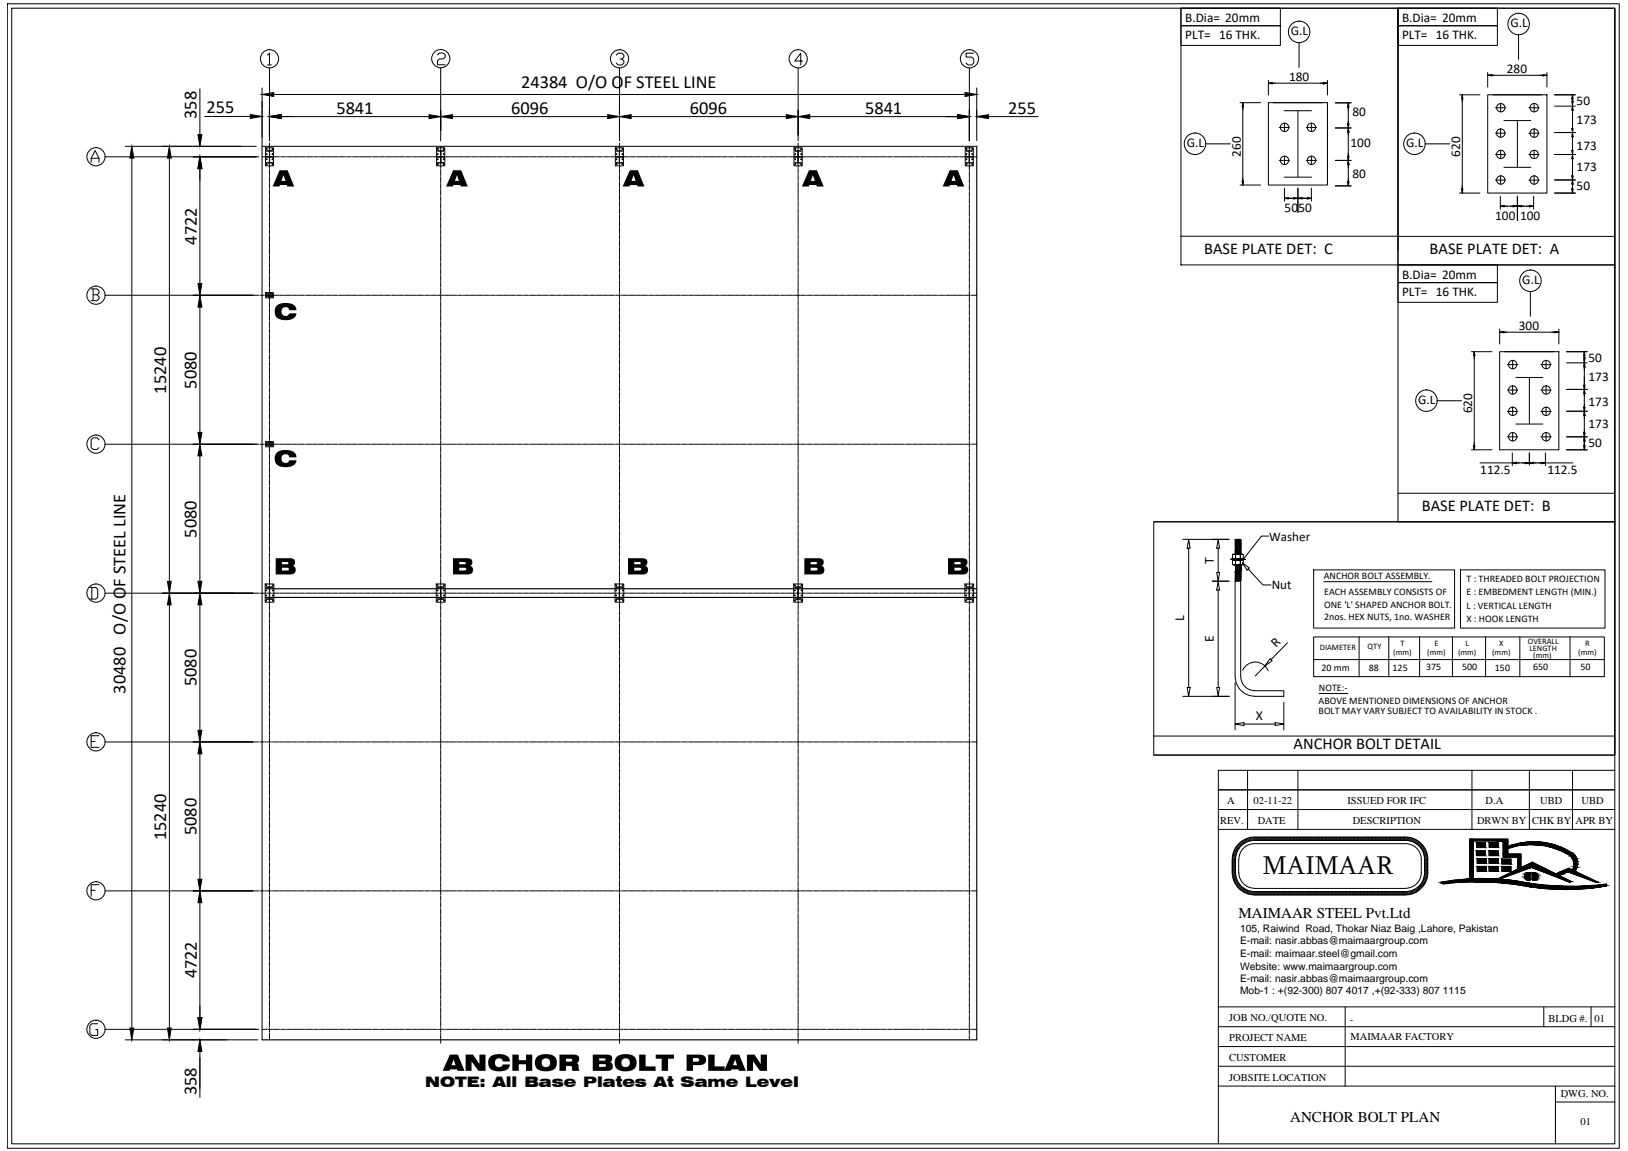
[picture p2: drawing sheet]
<svg xmlns="http://www.w3.org/2000/svg" width="420mm" height="297mm" viewBox="0 0 420 297" stroke-linecap="round" stroke-linejoin="round" font-family="sans-serif">
<defs><g id="words">
<text font-size="6.8" x="325.9" y="225.7">MAIMAAR</text>
<g font-size="4.7">
<text x="134.5" y="22.8">24384 O/O OF STEEL LINE</text>
<text x="53.3" y="29.2">255</text>
<text x="86.8" y="29.3">5841</text>
<text x="131.9" y="29.3">6096</text>
<text x="178" y="29.3">6096</text>
<text x="223.3" y="29.3">5841</text>
<text x="260.2" y="29.3">255</text>
<text x="50.7" y="30.7" transform="rotate(-90 50.7 30.7)">358</text>
<text x="50.8" y="63.1" transform="rotate(-90 50.8 63.1)">4722</text>
<text x="42.9" y="101.6" transform="rotate(-90 42.9 101.6)">15240</text>
<text x="50.7" y="100.3" transform="rotate(-90 50.7 100.3)">5080</text>
<text x="50.7" y="138.7" transform="rotate(-90 50.7 138.7)">5080</text>
<text x="32.4" y="179" transform="rotate(-90 32.4 179)">30480 O/O OF STEEL LINE</text>
<text x="50.7" y="177.1" transform="rotate(-90 50.7 177.1)">5080</text>
<text x="50.7" y="215.6" transform="rotate(-90 50.7 215.6)">5080</text>
<text x="42.9" y="216.9" transform="rotate(-90 42.9 216.9)">15240</text>
<text x="50.8" y="252.5" transform="rotate(-90 50.8 252.5)">4722</text>
<text x="50.7" y="282.7" transform="rotate(-90 50.7 282.7)">358</text>
</g>
<g font-size="4.2">
<text x="310.8" y="65.6">BASE PLATE DET: C</text>
<text x="369" y="65.7">BASE PLATE DET: A</text>
<text x="366.9" y="132">BASE PLATE DET: B</text>
<text x="333.9" y="193.4">ANCHOR BOLT DETAIL</text>
</g>
<g font-size="3.9">
<text x="319.6" y="236.9">MAIMAAR STEEL Pvt.Ltd</text>
<text x="333" y="289.6">ANCHOR BOLT PLAN</text>
</g>
<text font-size="3.7" x="109.7" y="280.4">NOTE: All Base Plates At Same Level</text>
<g font-size="3.6">
<text x="313.3" y="145.5" transform="rotate(-90 313.3 145.5)">T</text>
<text x="305.6" y="160.4" transform="rotate(-90 305.6 160.4)">L</text>
<text x="313.3" y="165.8" transform="rotate(-90 313.3 165.8)">E</text>
<text x="329.4" y="167.2" transform="rotate(-45 329.4 167.2)">R</text>
<text x="324.1" y="185.7">X</text>
</g>
<g font-size="3.4">
<text x="305.9" y="5.6">B.Dia= 20mm</text>
<text x="361.9" y="5.6">B.Dia= 20mm</text>
<text x="305.9" y="10.1">PLT= 16 THK.</text>
<text x="333.1" y="9.1">G.L</text>
<text x="361.9" y="10.1">PLT= 16 THK.</text>
<text x="389.8" y="7">G.L</text>
<text x="332.7" y="20.9">180</text>
<text x="388.9" y="18.9">280</text>
<text x="349.1" y="30">80</text>
<text x="406.9" y="27.2">50</text>
<text x="406.9" y="31.9">173</text>
<text x="306.3" y="38">G.L</text>
<text x="320.2" y="40.4" transform="rotate(-90 320.2 40.4)">260</text>
<text x="348.6" y="38">100</text>
<text x="362.9" y="38">G.L</text>
<text x="376.8" y="40.4" transform="rotate(-90 376.8 40.4)">620</text>
<text x="406.9" y="38.6">173</text>
<text x="349.1" y="46">80</text>
<text x="406.9" y="44.2">173</text>
<text x="406.9" y="49.1">50</text>
<text x="331.5" y="54.7">50</text>
<text x="335.1" y="54.7">50</text>
<text x="385.9" y="56.8">100</text>
<text x="392.3" y="56.8">100</text>
<text x="361.9" y="71.9">B.Dia= 20mm</text>
<text x="361.9" y="76.4">PLT= 16 THK.</text>
<text x="392.9" y="73.3">G.L</text>
<text x="392" y="85.2">300</text>
<text x="410" y="93.5">50</text>
<text x="410" y="98.2">173</text>
<text x="366" y="104.3">G.L</text>
<text x="379.9" y="106.7" transform="rotate(-90 379.9 106.7)">620</text>
<text x="410" y="104.9">173</text>
<text x="410" y="110.4">173</text>
<text x="410" y="115.4">50</text>
<text x="382" y="122.2">112.5</text>
<text x="399.4" y="122.4">112.5</text>
<text x="327.6" y="139.5">Washer</text>
<text x="328.2" y="152.1">Nut</text>
</g>
<g font-size="2.7">
<text x="316.7" y="207.6">A</text>
<text x="323.5" y="207.6">02-11-22</text>
<text x="347.8" y="207.6">ISSUED FOR IFC</text>
<text x="383.4" y="207.6">D.A</text>
<text x="397.5" y="207.6">UBD</text>
<text x="408.2" y="207.6">UBD</text>
<text x="314.9" y="212.7">REV.</text>
<text x="324.6" y="212.7">DATE</text>
<text x="349.1" y="212.7">DESCRIPTION</text>
<text x="381.2" y="212.7">DRWN BY</text>
<text x="395.4" y="212.7">CHK BY</text>
<text x="406.6" y="212.7">APR BY</text>
<text x="320" y="240.4">105, Raiwind Road, Thokar Niaz Baig ,Lahore, Pakistan</text>
<text x="320" y="243.7">E-mail: nasir.abbas@maimaargroup.com</text>
<text x="320" y="247">E-mail: maimaar.steel@gmail.com</text>
<text x="320" y="250.2">Website: www.maimaargroup.com</text>
<text x="320" y="253.5">E-mail: nasir.abbas@maimaargroup.com</text>
<text x="320" y="256.6">Mob-1 : +(92-300) 807 4017 ,+(92-333) 807 1115</text>
<text x="317.2" y="263.6">JOB NO./QUOTE NO.</text>
<text x="348.4" y="263.9">-</text>
<text x="399.6" y="263.7">BLDG #.</text>
<text x="411.5" y="263.7">01</text>
<text x="317.2" y="268.7">PROJECT NAME</text>
<text x="348.6" y="268.5">MAIMAAR FACTORY</text>
<text x="317.2" y="273.8">CUSTOMER</text>
<text x="317.2" y="278.9">JOBSITE LOCATION</text>
<text x="402.8" y="283.1">DWG. NO.</text>
<text x="407.9" y="290.4">01</text>
</g>
<g font-size="2.6">
<text x="341.7" y="149.4">ANCHOR BOLT ASSEMBLY.</text>
<text x="341.7" y="153.5">EACH ASSEMBLY CONSISTS OF</text>
<text x="378.5" y="150.3">T : THREADED BOLT PROJECTION</text>
<text x="378.5" y="153.6">E : EMBEDMENT LENGTH (MIN.)</text>
<text x="341.7" y="156.9">ONE 'L' SHAPED ANCHOR BOLT.</text>
<text x="341.7" y="160">2nos. HEX NUTS, 1no. WASHER</text>
<text x="378.5" y="157.1">L : VERTICAL LENGTH</text>
<text x="378.5" y="160.6">X : HOOK LENGTH</text>
<text x="341.1" y="173.1">20 mm</text>
<text x="353.3" y="173.2">88</text>
<text x="359.4" y="173.1">125</text>
<text x="368" y="173">375</text>
<text x="377.3" y="173">500</text>
<text x="385.8" y="173.1">150</text>
<text x="395.7" y="173">650</text>
<text x="407.9" y="173">50</text>
<text x="340.4" y="178.3">NOTE:-</text>
<text x="340.3" y="181.6">ABOVE MENTIONED DIMENSIONS OF ANCHOR</text>
<text x="340.3" y="184.4">BOLT MAY VARY SUBJECT TO AVAILABILITY IN STOCK .</text>
</g>
<g font-size="2.2">
<text x="340.6" y="167.6">DIAMETER</text>
<text x="353" y="167.6">QTY</text>
<text x="361.4" y="166.8">T</text>
<text x="370.2" y="166.8">E</text>
<text x="378.2" y="166.8">L</text>
<text x="386.9" y="166.8">X</text>
<text x="394.3" y="166.2">OVERALL</text>
<text x="394.7" y="168">LENGTH</text>
<text x="409.1" y="166.7">R</text>
<text x="359.6" y="169">(mm)</text>
<text x="368.3" y="169">(mm)</text>
<text x="376.3" y="169">(mm)</text>
<text x="385.1" y="169">(mm)</text>
<text x="395.7" y="169.8">(mm)</text>
<text x="407.3" y="168.9">(mm)</text>
</g>
</g></defs>
<!-- layer: 0 -->
<g fill="#000">
<path d="M71.4 78.9l.8-.5 1-.2h1.4l1 .3 .7 .7 .2 .9h-1.8l-.5-.7-.9-.1-.5 .3-.1 .4v.9l.6 .6h.7l.7-.6h1.8l-.2 .7-.6 .6-.9 .4h-1.5l-1.3-.3-.7-.6-.4-1 .1-1.1zM71.4 116.8l.7-.4 1.2-.3 1.2 .1 1.2 .3 .7 .8 .1 .7h-1.8l-.5-.7-.8-.1-.6 .4-.1 1.1 .1 .4 .6 .4 .9-.2 .4-.5h1.8l-.2 .7-.7 .7-1.1 .3h-1.6l-1-.3-.8-.7-.2-.8 .1-1.1zM120.2 272.2h1.9l1.6 2.4v-2.4h1.6v4.2h-1.8l-1.8-2.5v2.5h-1.5zM126.5 272.8l.7-.5 1.2-.3 1.5 .1 .9 .4 .7 .7 .1 .7h-1.9l-.3-.7-.9-.1-.6 .4-.2 1.1 .3 .5 .6 .3 .7-.1 .4-.6h1.9l-.2 .7-.7 .7-1 .3h-1.7l-1.1-.3-.6-.6-.3-1 .1-.9zM132.2 272.2h1.7v1.4h1.8v-1.4h1.7v4.2h-1.7v-1.7h-1.8v1.7h-1.7zM165 272.2h1.6v3h2.6v1.2h-4.2zM169.2 272.2h4.7v1h-1.5v3.2h-1.6v-3.2h-1.6zM182.8 272.2h1.6v3h2.6v1.2h-4.2zM192.8 272.2h1.9l1.6 2.4v-2.4h1.6v4.2h-1.8l-1.8-2.5v2.5h-1.5z"/>
<path d="M73.2 45.2l-.6 1.5h1.1zM72.2 43.9h2l1.7 4.2h-1.7l-.2-.3h-1.8l-.1 .3h-1.8z"/>
<path d="M117.9 45.2l-.5 1.5h1zM117 43.9h2l1.7 4.2h-1.8l-.1-.3h-1.8l-.1 .3h-1.8z"/>
<path d="M163.5 45.2l-.5 1.5h1zM162.5 43.9h2.1l1.7 4.2h-1.8l-.1-.3h-1.8l-.1 .3h-1.8z"/>
<path d="M209.8 45.2l-.6 1.5h1.1zM208.8 43.9h2l1.8 4.2h-1.8l-.1-.3h-1.8l-.2 .3h-1.7z"/>
<path d="M246.1 45.2l-.5 1.5h1zM245.1 43.9h2.1l1.7 4.2h-1.8l-.1-.3h-1.8l-.2 .3h-1.7z"/>
<path d="M72.8 146.5v.7h1.1a.42 .42 0 0 0 .7-.3 .42 .42 0 0 0-.7-.4zM72.8 145v.6h1.1a.37 .37 0 0 0 .5 0 .37 .37 0 0 0 0-.5 .37 .37 0 0 0-.5-.1zM71.1 144.1h3.9l.8 .2 .3 .4v.6l-.5 .8 .7 .5v.7l-.2 .5-.8 .5h-4.2z"/>
<path d="M118.5 146.5v.7h1.2a.42 .42 0 0 0 .6-.3 .42 .42 0 0 0-.6-.4zM118.5 145v.6h1.1a.37 .37 0 0 0 .5 0 .37 .37 0 0 0 0-.5 .37 .37 0 0 0-.5-.1zM116.9 144.1h3.9l.7 .2 .4 .4v.6l-.5 .8 .6 .5 .1 .7-.2 .5-.9 .5h-4.1z"/>
<path d="M163.7 146.5v.7h1.2a.42 .42 0 0 0 .6-.3 .42 .42 0 0 0-.6-.4zM163.7 145v.6h1.1a.37 .37 0 0 0 .5 0 .37 .37 0 0 0 0-.5 .37 .37 0 0 0-.5-.1zM162.1 144.1h3.9l.7 .2 .3 .4 .1 .6-.6 .8 .7 .5v.7l-.2 .5-.8 .5h-4.1z"/>
<path d="M209.2 146.5v.7h1.1a.42 .42 0 0 0 .7-.3 .42 .42 0 0 0-.7-.4zM209.2 145v.6h1.1a.35 .35 0 0 0 .5-.3 .35 .35 0 0 0-.5-.3zM207.6 144.1h3.8l.8 .2 .3 .4 .1 .6-.6 .8 .6 .3 .1 .3 .1 .6-.3 .5-.8 .5h-4.1z"/>
<path d="M246.3 146.5v.7h1.2a.42 .42 0 0 0 .6-.3 .42 .42 0 0 0-.6-.4zM246.3 145v.6h1.1a.36 .36 0 0 0 .6-.3 .36 .36 0 0 0-.6-.3zM244.7 144.1h3.9l.8 .2 .3 .5v.6l-.6 .7 .7 .5-.1 1.1-.9 .6h-4.1z"/>
<path d="M117.1 273.4l-.6 1.5h1.1zM116.1 272.2h2.1l1.7 4.2h-1.8l-.1-.4h-1.9l-.1 .4h-1.8z"/>
<path d="M139.8 274.3a1.15 1.15 0 0 0 2.3 0 1.15 1.15 0 0 0-2.3 0zM138.5 272.9l.6-.5 1-.3 1.2-.1 1.3 .3 .7 .6 .3 .6 .1 1.2-.2 .6-.6 .7-1.1 .4-1.4 .1-1.1-.3-.9-.6-.3-.8v-1.1z"/>
<path d="M144.4 272.2h4l.9 .3 .2 .7v.4l-.7 .8 .5 .3 .2 1.7h-1.8l-.1-.9a.46 .46 0 0 0-.5-.4h-1v1.3h-1.7zM146.1 273.2v.8h1a.44 .44 0 0 0 .6-.5 .44 .44 0 0 0-.7-.3z"/>
<path d="M154.6 274.6v.7h1.2a.4 .4 0 0 0 .6-.1 .4 .4 0 0 0-.2-.5zM154.6 273.1v.6h1.1a.36 .36 0 0 0 .6-.3 .36 .36 0 0 0-.6-.3zM153 272.2h4l.6 .2 .4 .8-.2 .7-.4 .2 .5 .3 .2 .4-.1 1-1 .6h-4z"/>
<path d="M160.4 274.3a1.15 1.15 0 0 0 2.3 0 1.15 1.15 0 0 0-2.3 0zM159 272.9l.7-.5 .9-.3 1.3-.1 1.3 .3 .7 .6 .3 .6 .1 1.2-.2 .6-.6 .7-1.2 .4-1.3 .1-1.2-.3-.8-.6-.3-.8v-1z"/>
<path d="M178.8 273v1h.9a.51 .51 0 0 0 .8-.5 .51 .51 0 0 0-.8-.5zM177.2 272.2l4.2 .1 .7 .7 .1 .9-.5 .7-.4 .2-2.5 .1v1.5h-1.6z"/>
<path d="M189.7 273.4l-.5 1.5h1zM188.7 272.2h2.1l1.7 4.2h-1.8l-.1-.4h-1.8l-.2 .4h-1.7z"/>
</g>
<!-- layer: GRID -->
<g fill="none" stroke="#000" stroke-width=".26">
<path d="M69.5 17.6v18.8M113.7 17.6v18.8M159.9 17.6v18.8M206 17.6v18.8M250.2 17.6v18.8M27.1 40.5h39.7M27.1 76.2h39.7M27.1 114.6h39.7M27.1 153.1h39.7M27.1 191.5h39.7M27.1 229.9h39.7M27.1 265.6h39.7"/>
<circle cx="69.6" cy="15.2" r="2.35"/>
<circle cx="113.8" cy="15.1" r="2.35"/>
<circle cx="159.9" cy="15.2" r="2.35"/>
<circle cx="206" cy="15.2" r="2.35"/>
<circle cx="250.2" cy="15.2" r="2.35"/>
<circle cx="24.8" cy="40.4" r="2.35"/>
<circle cx="24.8" cy="76.2" r="2.35"/>
<circle cx="24.8" cy="114.6" r="2.35"/>
<circle cx="24.8" cy="153.1" r="2.35"/>
<circle cx="24.8" cy="191.5" r="2.35"/>
<circle cx="24.8" cy="229.9" r="2.35"/>
<circle cx="24.8" cy="265.6" r="2.35"/>
</g>
<!-- layer: 0 -->
<g fill="none" stroke="#000" stroke-width=".26">
<path d="M1.9 1h416v295.3h-416zM3 2.1h413.8v293.1h-413.8zM304.8 2.1h56v66.3h-56zM304.8 2.1h25.6v4.5h-25.6zM304.8 6.6h25.6v5.1h-25.6zM335.3 11v6.4M360.8 2.1h56v66.3h-56zM360.8 2.1h25.6v4.5h-25.6zM360.8 6.6h25.6v5.1h-25.6zM360.8 2.1v62.5M391.9 9v6.3M416.8 2.1v132.6"/>
<path d="M32.3 37.8h33.8M51.6 22.9v11.9M52.8 30.1h11.8M67.6 22.7v245.7M67.6 37.8h184.5M68.5 38.1h2.1v4.7h-2.1zM68.8 38.9l1.5 .1zM69.5 28.3v7.1M69.5 36.9v1.4M69.5 38.5v.2M69.5 38.9v3.2M70.6 24.4h178.5"/>
<path d="M72.6 30.1h38.1M72.6 30.1h3M112.7 38.1h2.1v4.7h-2.1zM113 38.9l1.5 .1zM113.7 28.4v5.3M113.7 37.8v.6M113.7 38.5v.2M113.7 38.9v3.2M116.8 30.1h40M158.8 38.1h2.1v4.7h-2.1zM159.1 38.9l1.5 .1zM159.8 39v3"/>
<path d="M159.9 28.4v6.5M159.9 36.9v1M159.9 38.1v.2M159.9 38.5v4.5M162.9 30.1h40M204.9 38.1h2.1v4.7h-2.1zM205.2 38.9l1.5 .1zM206 28.4v6.5M206 36.9v1M206 38.1v.2M206 38.5v4.5M209 30.1h38.1"/>
<path d="M249.1 38.1h2.1v4.7h-2.1zM249.4 38.9l1.5 .1zM250.2 28.4v7.9M250.2 37.8v.9M250.2 38.9v3.2M252.1 22.7v13.6M255.1 30.1h12.8M311.1 37.1h6.4M331.5 28.6h7M335 28.6v17.1M367.8 37.1h6.4M388.1 31.1h7"/>
<path d="M391.6 31.1v12.1M34 40.8v224.5M43.7 40.8v109.2M49.9 40.5h16.2M51.6 43.5v29.7M67.6 40.5h.9M68.7 40.5h.2M68.8 42h1.5zM69.1 40.5h1.1M69.5 42.3v1.1M69.5 43.6v.2M69.5 44v1.1"/>
<path d="M69.5 45.3v.2M69.5 45.7v1.1M69.5 47v.2M69.5 47.4v1.1M69.5 48.7v.2M69.5 49.1v1.1M69.5 50.4v.2M69.5 50.8v1.1M69.5 52.1v.2M69.5 52.5v1.1M69.5 53.8v.2M69.5 54.2v1.1"/>
<path d="M69.5 55.5v.2M69.5 55.9v1.1M69.5 57.2v.2M69.5 57.6v1.1M69.5 58.9v.2M69.5 59.3v1.1M70.4 40.5h.2M70.6 40.5h-2.1h2.1M70.8 40.5h1.1M72.1 40.5h.2M72.5 40.5h1.1M73.8 40.5h.2"/>
<path d="M74.2 40.5h1.1M75.5 40.5h.2M75.9 40.5h1.1M77.2 40.5h.2M77.6 40.5h1.1M78.9 40.5h.2M79.3 40.5h1.1M80.6 40.5h.2M81 40.5h1.1M82.3 40.5h.2M82.7 40.5h1.1M84 40.5h.2"/>
<path d="M84.4 40.5h1.1M85.7 40.5h.2M86.1 40.5h1.1M87.4 40.5h.2M87.8 40.5h1.1M89.1 40.5h.2M89.5 40.5h1.1M90.8 40.5h.2M91.2 40.5h1.2M92.5 40.5h.2M92.9 40.5h1.2M94.2 40.5h.2"/>
<path d="M94.6 40.5h1.1M96 40.5h.1M96.3 40.5h1.1M97.6 40.5h.2M98 40.5h1.2M99.3 40.5h.2M99.7 40.5h1.2M101 40.5h.2M101.4 40.5h1.2M102.7 40.5h.2M103.1 40.5h1.2M104.5 40.5h.1"/>
<path d="M104.8 40.5h1.1M106.2 40.5h.1M106.5 40.5h1.2M107.9 40.5h.1M108.2 40.5h1.2M109.5 40.5h.3M109.9 40.5h1.2M111.2 40.5h.2M111.6 40.5h1.2M113 40.5h.1M113 42h1.5zM113.4 40.5h1.1"/>
<path d="M113.7 42.3v1.1M113.7 43.6v.2M113.7 44v1.2M113.7 45.3v.2M113.7 45.7v1.2M113.7 47v.2M113.7 47.4v1.2M113.7 48.7v.2M113.7 49.1v1.1M113.7 50.5v.1M113.7 50.8v1.1M113.7 52.2v.1"/>
<path d="M113.7 52.5v1.2M113.7 53.8v.2M113.7 54.2v1.2M113.7 55.5v.3M113.7 55.9v1.2M113.7 57.2v.2M113.7 57.6v1.2M113.7 59v.1M113.7 59.4v1.1M114.7 40.5h.1M114.8 40.5h-2.1h2.1M115 40.5h1.2"/>
<path d="M116.4 40.5h.2M116.7 40.5h1.2M118.1 40.5h.2M118.4 40.5h1.2M119.7 40.5h.3M120.1 40.5h1.2M121.5 40.5h.2M121.9 40.5h1.1M123.2 40.5h.1M123.6 40.5h1.1M124.9 40.5h.2M125.3 40.5h1.1"/>
<path d="M126.6 40.5h.2M126.9 40.5h1.2M128.3 40.5h.2M128.6 40.5h1.2M130 40.5h.2M130.4 40.5h1.1M131.7 40.5h.2M132.1 40.5h1.1M133.4 40.5h.2M133.8 40.5h1.1M135.1 40.5h.2M135.5 40.5h1.1"/>
<path d="M136.8 40.5h.2M137.1 40.5h1.2M138.5 40.5h.2M138.9 40.5h1.1M140.2 40.5h.2M140.6 40.5h1.1M141.9 40.5h.2M142.3 40.5h1.1M143.6 40.5h.2M144 40.5h1.1M145.3 40.5h.2M145.7 40.5h1.1"/>
<path d="M147 40.5h.2M147.4 40.5h1.1M148.7 40.5h.2M149.1 40.5h1.1M150.4 40.5h.2M150.8 40.5h1.1M152.1 40.5h.2M152.5 40.5h1.1M153.8 40.5h.2M154.2 40.5h1.1M155.5 40.5h.2M155.9 40.5h1.1"/>
<path d="M157.2 40.5h.2M157.6 40.5h1.1M158.9 40.5h.2M159.1 42h1.5zM159.3 40.5h1.1M159.9 43.2v.2M159.9 43.6v1.1M159.9 44.9v.2M159.9 45.3v1.1M159.9 46.6v.2M159.9 47v1.1M159.9 48.3v.2"/>
<path d="M159.9 48.7v1.1M159.9 50v.2M159.9 50.4v1.1M159.9 51.7v.2M159.9 52.1v1.1M159.9 53.4v.2M159.9 53.8v1.1M159.9 55.1v.2M159.9 55.5v1.1M159.9 56.8v.2M159.9 57.2v1.1M159.9 58.5v.2"/>
<path d="M159.9 58.9v1.1M160.6 40.5h.2M160.9 40.5h-2.1h2.1M161 40.5h1.1M162.3 40.5h.2M162.7 40.5h1.1M164 40.5h.2M164.4 40.5h1.2M165.7 40.5h.2M166.1 40.5h1.1M167.4 40.5h.2M167.8 40.5h1.1"/>
<path d="M169.1 40.5h.2M169.5 40.5h1.1M170.8 40.5h.2M171.2 40.5h1.1M172.5 40.5h.2M172.9 40.5h1.2M174.2 40.5h.2M174.6 40.5h1.2M175.9 40.5h.2M176.3 40.5h1.1M177.6 40.5h.2M178 40.5h1.1"/>
<path d="M179.4 40.5h.1M179.7 40.5h1.1M181 40.5h.2M181.4 40.5h1.2M182.7 40.5h.3M183.1 40.5h1.2M184.4 40.5h.2M184.8 40.5h1.2M186.2 40.5h.1M186.5 40.5h1.1M187.9 40.5h.1M188.2 40.5h1.1"/>
<path d="M189.6 40.5h.1M189.9 40.5h1.2M191.2 40.5h.3M191.6 40.5h1.2M192.9 40.5h.3M193.3 40.5h1.2M194.7 40.5h.1M195 40.5h1.2M196.4 40.5h.1M196.8 40.5h1.1M198.1 40.5h.1M198.4 40.5h1.2"/>
<path d="M199.8 40.5h.2M200.1 40.5h1.2M201.5 40.5h.2M201.8 40.5h1.2M203.2 40.5h.2M203.6 40.5h1.1M204.9 40.5h.1M205.2 42h1.5zM205.3 40.5h1.1M206 43.2v.2M206 43.6v1.1M206 44.9v.2"/>
<path d="M206 45.3v1.1M206 46.6v.2M206 47v1.1M206 48.3v.2M206 48.7v1.1M206 50v.2M206 50.4v1.1M206 51.7v.2M206 52.1v1.1M206 53.4v.2M206 53.8v1.1M206 55.1v.2"/>
<path d="M206 55.5v1.1M206 56.8v.2M206 57.2v1.1M206 58.5v.2M206 58.9v1.1M206.6 40.5h.1M207 40.5h1.1M207 40.5h-2.1h2.1M208.3 40.5h.2M208.6 40.5h1.2M210 40.5h.2M210.3 40.5h1.2"/>
<path d="M211.7 40.5h.2M212.1 40.5h1.1M213.4 40.5h.2M213.8 40.5h1.1M215.1 40.5h.2M215.5 40.5h1.1M216.8 40.5h.2M217.2 40.5h1.1M218.5 40.5h.2M218.8 40.5h1.2M220.2 40.5h.2M220.6 40.5h1.1"/>
<path d="M221.9 40.5h.2M222.3 40.5h1.1M223.6 40.5h.2M224 40.5h1.1M225.3 40.5h.2M225.7 40.5h1.1M227 40.5h.2M227.4 40.5h1.1M228.7 40.5h.2M229.1 40.5h1.1M230.4 40.5h.2M230.8 40.5h1.1"/>
<path d="M232.1 40.5h.2M232.5 40.5h1.1M233.8 40.5h.2M234.2 40.5h1.1M235.5 40.5h.2M235.9 40.5h1.1M237.2 40.5h.2M237.6 40.5h1.1M238.9 40.5h.2M239.3 40.5h1.1M240.6 40.5h.2M241 40.5h1.1"/>
<path d="M242.3 40.5h.2M242.7 40.5h1.1M244 40.5h.2M244.4 40.5h1.1M245.7 40.5h.2M246.1 40.5h1.1M247.4 40.5h.2M247.8 40.5h1.1M249.1 40.5h.2M249.4 42h1.5zM249.5 40.5h1.1M250.2 42.3v.2"/>
<path d="M250.2 42.7v1.2M250.2 44v.2M250.2 44.4v1.2M250.2 45.7v.2M250.2 46.1v1.1M250.2 47.5v.1M250.2 47.8v1.1M250.2 49.1v.2M250.2 49.5v1.2M250.2 50.8v.2M250.2 51.2v1.2M250.2 52.5v.2"/>
<path d="M250.2 52.9v1.2M250.2 54.2v.2M250.2 54.6v1.2M250.2 56v.1M250.2 56.3v1.1M250.2 57.7v.1M250.2 58v1.2M250.2 59.4v.1M250.2 59.7v1.2M250.8 40.5h.2M251.2 40.5h-2.1h2.1M251.2 40.5h.9"/>
<path d="M331.5 45.7h7M388.1 43.2h7M49.9 76.2h15.4M51.6 79.2v32.4M67.1 76.2h1.1M68.4 76.2h.2M68.6 75.5h2v1.4h-2zM68.8 75.8v.8zM68.8 76.2h1.1M69.5 76.2h.1M69.5 60.6v.2M69.5 61v1.1"/>
<path d="M69.5 62.3v.2M69.5 62.7v1.1M69.5 64v.2M69.5 64.4v1.1M69.5 65.7v.2M69.5 66.1v1.1M69.5 67.4v.2M69.5 67.8v1.2M69.5 69.1v.2M69.5 69.5v1.2M69.5 70.8v.2M69.5 71.2v1.1"/>
<path d="M69.5 72.5v.2M69.5 72.9v1.1M69.5 74.3v.1M69.5 74.6v1.1M69.5 75.9v.2M69.5 76.3v1.2M69.5 77.6v.2M69.5 78v1.2M69.5 79.3v.2M69.5 79.7v1.2M70.1 76.2h.2M70.3 76.2h-1.5h1.5"/>
<path d="M70.3 75.8v.8zM70.5 76.2h1.2M71.8 76.2h.2M72.2 76.2h1.1M73.5 76.2h.2M73.9 76.2h1.1M75.2 76.2h.2M75.6 76.2h1.1M76.9 76.2h.2M77.3 76.2h1.1M78.6 76.2h.2M79 76.2h1.2"/>
<path d="M80.3 76.2h.2M80.7 76.2h1.2M82 76.2h.2M82.4 76.2h1.2M83.8 76.2h.1M84.1 76.2h1.1M85.5 76.2h.1M85.8 76.2h1.1M87.2 76.2h.1M87.5 76.2h1.2M88.8 76.2h.3M89.2 76.2h1.2"/>
<path d="M90.5 76.2h.2M90.9 76.2h1.2M92.3 76.2h.1M92.6 76.2h1.2M94 76.2h.1M94.3 76.2h1.2M95.7 76.2h.1M96 76.2h1.2M97.4 76.2h.2M97.7 76.2h1.2M99 76.2h.3M99.4 76.2h1.2"/>
<path d="M100.8 76.2h.2M101.2 76.2h1.1M102.5 76.2h.1M102.9 76.2h1.1M104.2 76.2h.1M104.5 76.2h1.2M105.9 76.2h.2M106.2 76.2h1.2M107.6 76.2h.2M107.9 76.2h1.2M109.3 76.2h.2M109.7 76.2h1.1"/>
<path d="M111 76.2h.2M111.4 76.2h1.1M112.7 76.2h.2M113.1 76.2h1.1M113.7 60.7v.1M113.7 61v1.2M113.7 62.4v.2M113.7 62.7v1.2M113.7 64.1v.2M113.7 64.4v1.2M113.7 65.7v.3M113.7 66.1v1.2"/>
<path d="M113.7 67.5v.1M113.7 67.9v1.1M113.7 69.2v.1M113.7 69.6v1.1M113.7 70.9v.2M113.7 71.2v1.2M113.7 72.6v.2M113.7 72.9v1.2M113.7 74.3v.2M113.7 74.6v1.2M113.7 76v.2M113.7 76.4v1.1"/>
<path d="M113.7 77.7v.2M113.7 78.1v1.1M113.7 79.4v.2M113.7 79.8v1.1M114.4 76.2h.2M114.8 76.2h1.1M116.1 76.2h.2M116.4 76.2h1.2M117.8 76.2h.2M118.2 76.2h1.1M119.5 76.2h.2M119.9 76.2h1.1"/>
<path d="M121.2 76.2h.2M121.6 76.2h1.1M122.9 76.2h.2M123.3 76.2h1.1M124.6 76.2h.2M125 76.2h1.1M126.3 76.2h.2M126.7 76.2h1.1M128 76.2h.2M128.4 76.2h1.1M129.7 76.2h.2M130.1 76.2h1.1"/>
<path d="M131.4 76.2h.2M131.8 76.2h1.1M133.1 76.2h.2M133.5 76.2h1.1M134.8 76.2h.2M135.2 76.2h1.1M136.5 76.2h.2M136.9 76.2h1.1M138.2 76.2h.2M138.6 76.2h1.1M139.9 76.2h.2M140.3 76.2h1.1"/>
<path d="M141.6 76.2h.2M142 76.2h1.1M143.3 76.2h.2M143.7 76.2h1.1M145 76.2h.2M145.4 76.2h1.1M146.7 76.2h.2M147.1 76.2h1.1M148.4 76.2h.2M148.8 76.2h1.1M150.1 76.2h.2M150.5 76.2h1.1"/>
<path d="M151.8 76.2h.2M152.2 76.2h1.2M153.5 76.2h.2M153.9 76.2h1.2M155.2 76.2h.2M155.6 76.2h1.1M156.9 76.2h.2M157.3 76.2h1.1M158.7 76.2h.1M159 76.2h1.1M159.9 60.2v.2M159.9 60.6v1.1"/>
<path d="M159.9 61.9v.2M159.9 62.3v1.2M159.9 63.6v.2M159.9 64v1.2M159.9 65.3v.2M159.9 65.7v1.1M159.9 67v.2M159.9 67.4v1.1M159.9 68.7v.2M159.9 69.1v1.1M159.9 70.4v.2M159.9 70.8v1.2"/>
<path d="M159.9 72.1v.2M159.9 72.5v1.2M159.9 73.8v.2M159.9 74.2v1.2M159.9 75.5v.2M159.9 75.9v1.1M159.9 77.3v.1M159.9 77.6v1.1M159.9 79v.1M159.9 79.3v1.2M160.3 76.2h.2M160.7 76.2h1.2"/>
<path d="M162 76.2h.2M162.4 76.2h1.2M163.7 76.2h.2M164.1 76.2h1.2M165.4 76.2h.2M165.8 76.2h1.1M167.2 76.2h.1M167.5 76.2h1.1M168.9 76.2h.1M169.2 76.2h1.2M170.5 76.2h.3M170.9 76.2h1.2"/>
<path d="M172.2 76.2h.3M172.6 76.2h1.2M173.9 76.2h.2M174.3 76.2h1.2M175.7 76.2h.1M176.1 76.2h1.1M177.4 76.2h.1M177.7 76.2h1.2M179.1 76.2h.2M179.4 76.2h1.2M180.7 76.2h.3M181.1 76.2h1.2"/>
<path d="M182.4 76.2h.3M182.8 76.2h1.2M184.2 76.2h.1M184.6 76.2h1.1M185.9 76.2h.1M186.3 76.2h1.1M187.6 76.2h.2M187.9 76.2h1.2M189.3 76.2h.2M189.6 76.2h1.2M191 76.2h.2M191.3 76.2h1.2"/>
<path d="M192.7 76.2h.2M193.1 76.2h1.1M194.4 76.2h.1M194.8 76.2h1.1M196.1 76.2h.2M196.5 76.2h1.1M197.8 76.2h.2M198.1 76.2h1.2M199.5 76.2h.2M199.8 76.2h1.2M201.2 76.2h.2M201.6 76.2h1.1"/>
<path d="M202.9 76.2h.2M203.3 76.2h1.1M204.6 76.2h.2M205 76.2h1.1M206 60.2v.2M206 60.6v1.1M206 61.9v.2M206 62.3v1.2M206 63.6v.2M206 64v1.2M206 65.3v.2M206 65.7v1.1"/>
<path d="M206 67v.2M206 67.4v1.1M206 68.7v.2M206 69.1v1.1M206 70.4v.2M206 70.8v1.2M206 72.1v.2M206 72.5v1.2M206 73.8v.2M206 74.2v1.2M206 75.5v.2M206 75.9v1.1"/>
<path d="M206 77.3v.1M206 77.6v1.1M206 79v.1M206 79.3v1.2M206.3 76.2h.2M206.7 76.2h1.1M208 76.2h.2M208.4 76.2h1.1M209.7 76.2h.2M210.1 76.2h1.1M211.4 76.2h.2M211.8 76.2h1.1"/>
<path d="M213.1 76.2h.2M213.5 76.2h1.1M214.8 76.2h.2M215.2 76.2h1.1M216.5 76.2h.2M216.9 76.2h1.1M218.2 76.2h.2M218.6 76.2h1.1M219.9 76.2h.2M220.3 76.2h1.1M221.6 76.2h.2M222 76.2h1.1"/>
<path d="M223.3 76.2h.2M223.7 76.2h1.1M225 76.2h.2M225.4 76.2h1.1M226.7 76.2h.2M227.1 76.2h1.1M228.4 76.2h.2M228.8 76.2h1.1M230.1 76.2h.2M230.5 76.2h1.1M231.8 76.2h.2M232.2 76.2h1.1"/>
<path d="M233.5 76.2h.2M233.9 76.2h1.1M235.2 76.2h.2M235.6 76.2h1.2M236.9 76.2h.2M237.3 76.2h1.1M238.6 76.2h.2M239 76.2h1.1M240.3 76.2h.2M240.7 76.2h1.1M242 76.2h.2M242.4 76.2h1.1"/>
<path d="M243.7 76.2h.2M244.1 76.2h1.2M245.4 76.2h.2M245.8 76.2h1.2M247.1 76.2h.2M247.5 76.2h1.2M248.9 76.2h.1M249.2 76.2h1.1M250.2 61v.3M250.2 61.4v1.2M250.2 62.7v.2M250.2 63.1v1.2"/>
<path d="M250.2 64.5v.1M250.2 64.9v1.1M250.2 66.2v.1M250.2 66.5v1.2M250.2 67.9v.2M250.2 68.2v1.2M250.2 69.6v.2M250.2 69.9v1.2M250.2 71.2v.3M250.2 71.6v1.2M250.2 73v.2M250.2 73.4v1.1"/>
<path d="M250.2 74.7v.1M250.2 75.1v1.1M250.2 76.4v.2M250.2 76.8v1.1M250.2 78.1v.2M250.2 78.4v1.2M250.2 79.8v.2M250.6 76.2h.1M250.9 76.2h1.2M304.8 61h112M360.8 68.4h56v66.3h-56zM360.8 68.4h25.6v4.5h-25.6z"/>
<path d="M360.8 72.9h25.6v5.1h-25.6zM395 75.2v6.4M69.5 81v.2M69.5 81.4v1.2M69.5 82.8v.1M69.5 83.1v1.1M69.5 84.5v.1M69.5 84.8v1.2M69.5 86.1v.3M69.5 86.5v1.2M69.5 87.8v.3M69.5 88.2v1.2"/>
<path d="M69.5 89.5v.2M69.5 89.9v1.2M69.5 91.3v.1M69.5 91.7v1.1M69.5 93v.1M69.5 93.3v1.2M69.5 94.7v.2M69.5 95v1.2M69.5 96.4v.2M69.5 96.7v1.2M69.5 98.1v.2M69.5 98.4v1.2"/>
<path d="M69.5 99.8v.1M113.7 81.1v.2M113.7 81.4v1.2M113.7 82.8v.2M113.7 83.1v1.2M113.7 84.5v.2M113.7 84.9v1.1M113.7 86.2v.2M113.7 86.6v1.1M113.7 87.9v.2M113.7 88.3v1.1M113.7 89.6v.2"/>
<path d="M113.7 90v1.1M113.7 91.3v.2M113.7 91.7v1.1M113.7 93v.2M113.7 93.4v1.1M113.7 94.7v.2M113.7 95.1v1.1M113.7 96.4v.2M113.7 96.8v1.1M113.7 98.1v.2M113.7 98.5v1.1M113.7 99.8v.2"/>
<path d="M159.9 80.6v.3M159.9 81v1.2M159.9 82.3v.3M159.9 82.7v1.2M159.9 84v.2M159.9 84.4v1.2M159.9 85.8v.1M159.9 86.1v1.1M159.9 87.5v.1M159.9 87.8v1.2M159.9 89.2v.2M159.9 89.5v1.2"/>
<path d="M159.9 90.8v.3M159.9 91.2v1.2M159.9 92.6v.2M159.9 92.9v1.2M159.9 94.3v.1M159.9 94.7v1.1M159.9 96v.1M159.9 96.4v1.1M159.9 97.7v.2M159.9 98v1.2M159.9 99.4v.2M159.9 99.7v1.2"/>
<path d="M206 80.6v.3M206 81v1.2M206 82.3v.3M206 82.7v1.2M206 84v.2M206 84.4v1.2M206 85.8v.1M206 86.1v1.1M206 87.5v.1M206 87.8v1.2M206 89.2v.2M206 89.5v1.2"/>
<path d="M206 90.8v.3M206 91.2v1.2M206 92.6v.2M206 92.9v1.2M206 94.3v.1M206 94.7v1.1M206 96v.1M206 96.4v1.1M206 97.7v.2M206 98v1.2M206 99.4v.2M206 99.7v1.2"/>
<path d="M250.2 80.1v1.2M250.2 81.5v.2M250.2 81.9v1.1M250.2 83.2v.2M250.2 83.6v1.1M250.2 84.9v.2M250.2 85.3v1.1M250.2 86.6v.2M250.2 87v1.1M250.2 88.3v.2M250.2 88.6v1.2M250.2 90v.2"/>
<path d="M250.2 90.4v1.1M250.2 91.7v.2M250.2 92.1v1.1M250.2 93.4v.2M250.2 93.8v1.1M250.2 95.1v.2M250.2 95.5v1.1M250.2 96.8v.2M250.2 97.2v1.1M250.2 98.5v.2M250.2 98.9v1.1M391.2 97.4h7"/>
<path d="M394.7 97.4v12M49.9 114.6h16.3M51.6 117.6v32.4M67.1 114.6h1.1M68.4 114.6h.2M68.6 114h2v1.3h-2zM68.8 114.3v.7zM68.8 114.6h1.5M69.5 100.2v1.1M69.5 101.5v.1M69.5 101.9v1.1M69.5 103.2v.2"/>
<path d="M69.5 103.5v1.2M69.5 104.9v.2M69.5 105.2v1.2M69.5 106.6v.2M69.5 106.9v1.2M69.5 108.3v.2M69.5 108.7v1.1M69.5 110v.2M69.5 110.4v1.1M69.5 111.7v.2M69.5 112.1v1.1M69.5 113.4v.2"/>
<path d="M69.5 113.7v1.2M69.5 115.1v.2M69.5 115.5v1.1M69.5 116.8v.2M69.5 117.2v1.1M69.5 118.5v.2M69.5 118.9v1.1M70.3 114.3v.7zM70.5 114.6h1.2M71.8 114.6h.2M72.2 114.6h1.1M73.5 114.6h.2"/>
<path d="M73.9 114.6h1.1M75.2 114.6h.2M75.6 114.6h1.1M76.9 114.6h.2M77.3 114.6h1.1M78.6 114.6h.2M79 114.6h1.2M80.3 114.6h.2M80.7 114.6h1.2M82 114.6h.2M82.4 114.6h1.2M83.8 114.6h.1"/>
<path d="M84.1 114.6h1.1M85.5 114.6h.1M85.8 114.6h1.1M87.2 114.6h.1M87.5 114.6h1.2M88.8 114.6h.3M89.2 114.6h1.2M90.5 114.6h.2M90.9 114.6h1.2M92.3 114.6h.1M92.6 114.6h1.2M94 114.6h.1"/>
<path d="M94.3 114.6h1.2M95.7 114.6h.1M96 114.6h1.2M97.4 114.6h.2M97.7 114.6h1.2M99 114.6h.3M99.4 114.6h1.2M100.8 114.6h.2M101.2 114.6h1.1M102.5 114.6h.1M102.9 114.6h1.1M104.2 114.6h.1"/>
<path d="M104.5 114.6h1.2M105.9 114.6h.2M106.2 114.6h1.2M107.6 114.6h.2M107.9 114.6h1.2M109.3 114.6h.2M109.7 114.6h1.1M111 114.6h.2M111.4 114.6h1.1M112.7 114.6h.2M113.1 114.6h1.1M113.7 100.2v1.1"/>
<path d="M113.7 101.5v.2M113.7 101.9v1.1M113.7 103.2v.2M113.7 103.6v1.1M113.7 104.9v.2M113.7 105.3v1.1M113.7 106.6v.2M113.7 107v1.1M113.7 108.3v.2M113.7 108.7v1.1M113.7 110v.2M113.7 110.4v1.1"/>
<path d="M113.7 111.7v.2M113.7 112.1v1.1M113.7 113.4v.2M113.7 113.8v1.1M113.7 115.1v.2M113.7 115.5v1.1M113.7 116.8v.2M113.7 117.2v1.1M113.7 118.5v.2M113.7 118.9v1.2M114.4 114.6h.2M114.8 114.6h1.1"/>
<path d="M116.1 114.6h.2M116.4 114.6h1.2M117.8 114.6h.2M118.2 114.6h1.1M119.5 114.6h.2M119.9 114.6h1.1M121.2 114.6h.2M121.6 114.6h1.1M122.9 114.6h.2M123.3 114.6h1.1M124.6 114.6h.2M125 114.6h1.1"/>
<path d="M126.3 114.6h.2M126.7 114.6h1.1M128 114.6h.2M128.4 114.6h1.1M129.7 114.6h.2M130.1 114.6h1.1M131.4 114.6h.2M131.8 114.6h1.1M133.1 114.6h.2M133.5 114.6h1.1M134.8 114.6h.2M135.2 114.6h1.1"/>
<path d="M136.5 114.6h.2M136.9 114.6h1.1M138.2 114.6h.2M138.6 114.6h1.1M139.9 114.6h.2M140.3 114.6h1.1M141.6 114.6h.2M142 114.6h1.1M143.3 114.6h.2M143.7 114.6h1.1M145 114.6h.2M145.4 114.6h1.1"/>
<path d="M146.7 114.6h.2M147.1 114.6h1.1M148.4 114.6h.2M148.8 114.6h1.1M150.1 114.6h.2M150.5 114.6h1.1M151.8 114.6h.2M152.2 114.6h1.2M153.5 114.6h.2M153.9 114.6h1.2M155.2 114.6h.2M155.6 114.6h1.1"/>
<path d="M156.9 114.6h.2M157.3 114.6h1.1M158.7 114.6h.1M159 114.6h1.1M159.9 101.1v.2M159.9 101.4v1.2M159.9 102.8v.2M159.9 103.2v1.1M159.9 104.5v.1M159.9 104.9v1.1M159.9 106.2v.2M159.9 106.6v1.1"/>
<path d="M159.9 107.9v.2M159.9 108.2v1.2M159.9 109.6v.2M159.9 110v1.1M159.9 111.3v.2M159.9 111.7v1.1M159.9 113v.2M159.9 113.4v1.1M159.9 114.7v.2M159.9 115.1v1.1M159.9 116.4v.2M159.9 116.8v1.1"/>
<path d="M159.9 118.1v.2M159.9 118.5v1.1M159.9 119.8v.2M160.3 114.6h.2M160.7 114.6h1.2M162 114.6h.2M162.4 114.6h1.2M163.7 114.6h.2M164.1 114.6h1.2M165.4 114.6h.2M165.8 114.6h1.1M167.2 114.6h.1"/>
<path d="M167.5 114.6h1.1M168.9 114.6h.1M169.2 114.6h1.2M170.5 114.6h.3M170.9 114.6h1.2M172.2 114.6h.3M172.6 114.6h1.2M173.9 114.6h.2M174.3 114.6h1.2M175.7 114.6h.1M176.1 114.6h1.1M177.4 114.6h.1"/>
<path d="M177.7 114.6h1.2M179.1 114.6h.2M179.4 114.6h1.2M180.7 114.6h.3M181.1 114.6h1.2M182.4 114.6h.3M182.8 114.6h1.2M184.2 114.6h.1M184.6 114.6h1.1M185.9 114.6h.1M186.3 114.6h1.1M187.6 114.6h.2"/>
<path d="M187.9 114.6h1.2M189.3 114.6h.2M189.6 114.6h1.2M191 114.6h.2M191.3 114.6h1.2M192.7 114.6h.2M193.1 114.6h1.1M194.4 114.6h.1M194.8 114.6h1.1M196.1 114.6h.2M196.5 114.6h1.1M197.8 114.6h.2"/>
<path d="M198.1 114.6h1.2M199.5 114.6h.2M199.8 114.6h1.2M201.2 114.6h.2M201.6 114.6h1.1M202.9 114.6h.2M203.3 114.6h1.1M204.6 114.6h.2M205 114.6h1.1M206 101.1v.2M206 101.4v1.2M206 102.8v.2"/>
<path d="M206 103.2v1.1M206 104.5v.1M206 104.9v1.1M206 106.2v.2M206 106.6v1.1M206 107.9v.2M206 108.2v1.2M206 109.6v.2M206 110v1.1M206 111.3v.2M206 111.7v1.1M206 113v.2"/>
<path d="M206 113.4v1.1M206 114.7v.2M206 115.1v1.1M206 116.4v.2M206 116.8v1.1M206 118.1v.2M206 118.5v1.1M206 119.8v.2M206.3 114.6h.2M206.7 114.6h1.1M208 114.6h.2M208.4 114.6h1.1"/>
<path d="M209.7 114.6h.2M210.1 114.6h1.1M211.4 114.6h.2M211.8 114.6h1.1M213.1 114.6h.2M213.5 114.6h1.1M214.8 114.6h.2M215.2 114.6h1.1M216.5 114.6h.2M216.9 114.6h1.1M218.2 114.6h.2M218.6 114.6h1.1"/>
<path d="M219.9 114.6h.2M220.3 114.6h1.1M221.6 114.6h.2M222 114.6h1.1M223.3 114.6h.2M223.7 114.6h1.1M225 114.6h.2M225.4 114.6h1.1M226.7 114.6h.2M227.1 114.6h1.1M228.4 114.6h.2M228.8 114.6h1.1"/>
<path d="M230.1 114.6h.2M230.5 114.6h1.1M231.8 114.6h.2M232.2 114.6h1.1M233.5 114.6h.2M233.9 114.6h1.1M235.2 114.6h.2M235.6 114.6h1.2M236.9 114.6h.2M237.3 114.6h1.1M238.6 114.6h.2M239 114.6h1.1"/>
<path d="M240.3 114.6h.2M240.7 114.6h1.1M242 114.6h.2M242.4 114.6h1.1M243.7 114.6h.2M244.1 114.6h1.2M245.4 114.6h.2M245.8 114.6h1.2M247.1 114.6h.2M247.5 114.6h1.2M248.9 114.6h.1M249.2 114.6h1.1"/>
<path d="M250.2 100.2v.2M250.2 100.6v1.1M250.2 101.9v.2M250.2 102.3v1.1M250.2 103.6v.2M250.2 104v1.1M250.2 105.3v.2M250.2 105.7v1.1M250.2 107v.2M250.2 107.4v1.1M250.2 108.7v.2M250.2 109.1v1.1"/>
<path d="M250.2 110.4v.2M250.2 110.8v1.1M250.2 112.1v.2M250.2 112.5v1.1M250.2 113.8v.2M250.2 114.2v1.1M250.2 115.5v.2M250.2 115.9v1.2M250.2 117.2v.2M250.2 117.6v1.1M250.2 118.9v.2M250.2 119.3v1.1"/>
<path d="M250.6 114.6h.1M250.9 114.6h1.2M370.9 103.4h6.3M382 119.5h8.3M391.2 109.4h7M398.9 119.5h7M69.5 120.2v.2M69.5 120.6v1.1M69.5 121.9v.2M69.5 122.3v1.1M69.5 123.6v.2M69.5 124v1.1"/>
<path d="M69.5 125.3v.2M69.5 125.7v1.1M69.5 127v.2M69.5 127.4v1.1M69.5 128.7v.2M69.5 129.1v1.1M69.5 130.4v.2M69.5 130.8v1.1M69.5 132.1v.2M69.5 132.5v1.1M69.5 133.8v.2M69.5 134.2v1.1"/>
<path d="M69.5 135.5v.2M69.5 135.9v1.1M69.5 137.2v.2M69.5 137.6v1.1M69.5 138.9v.2M69.5 139.3v1.1M113.7 120.2v.2M113.7 120.6v1.2M113.7 121.9v.2M113.7 122.3v1.1M113.7 123.6v.2M113.7 124v1.1"/>
<path d="M113.7 125.3v.2M113.7 125.7v1.1M113.7 127v.2M113.7 127.4v1.2M113.7 128.7v.2M113.7 129.1v1.2M113.7 130.4v.2M113.7 130.8v1.2M113.7 132.2v.1M113.7 132.5v1.1M113.7 133.9v.1M113.7 134.2v1.1"/>
<path d="M113.7 135.6v.1M113.7 135.9v1.2M113.7 137.2v.3M113.7 137.6v1.2M113.7 138.9v.2M113.7 139.3v1.2M159.9 120.2v1.1M159.9 121.5v.2M159.9 121.9v1.1M159.9 123.2v.2M159.9 123.6v1.1M159.9 124.9v.2"/>
<path d="M159.9 125.3v1.1M159.9 126.6v.2M159.9 127v1.1M159.9 128.3v.2M159.9 128.7v1.1M159.9 130v.2M159.9 130.4v1.1M159.9 131.7v.2M159.9 132.1v1.1M159.9 133.4v.2M159.9 133.8v1.1M159.9 135.1v.2"/>
<path d="M159.9 135.5v1.1M159.9 136.8v.2M159.9 137.2v1.1M159.9 138.5v.2M159.9 138.9v1.1M206 120.2v1.1M206 121.5v.2M206 121.9v1.1M206 123.2v.2M206 123.6v1.1M206 124.9v.2M206 125.3v1.1"/>
<path d="M206 126.6v.2M206 127v1.1M206 128.3v.2M206 128.7v1.1M206 130v.2M206 130.4v1.1M206 131.7v.2M206 132.1v1.1M206 133.4v.2M206 133.8v1.1M206 135.1v.2M206 135.5v1.1"/>
<path d="M206 136.8v.2M206 137.2v1.1M206 138.5v.2M206 138.9v1.1M250.2 120.6v.2M250.2 121v1.1M250.2 122.3v.2M250.2 122.7v1.1M250.2 124v.2M250.2 124.4v1.2M250.2 125.7v.2M250.2 126.1v1.2"/>
<path d="M250.2 127.4v.2M250.2 127.8v1.1M250.2 129.1v.2M250.2 129.5v1.1M250.2 130.9v.1M250.2 131.2v1.1M250.2 132.5v.2M250.2 132.9v1.2M250.2 134.2v.3M250.2 134.6v1.2M250.2 135.9v.2M250.2 136.3v1.2"/>
<path d="M250.2 137.7v.1M250.2 138v1.1M250.2 139.4v.1M250.2 139.7v1.1M297.8 134.7h119v60.2h-119M297.8 134.7h119v60.2h-119zM305.3 139.2h11.9M306.8 139.2l.4 2.3h-.8zM314.4 139.2l.3 2.3h-.7zM327.4 138.3h-1.8l-4.7 6M360.8 127.3h56M42 153.1h23.3"/>
<path d="M43.7 156.1v109.2M51.6 156.1v32.4M67.1 153.1h1.1M68.4 150.7h2.3v4.7h-2.3zM68.4 153.1h.2M68.7 154.6h1.7zM68.7 151.5l1.7 .1zM68.8 153.1h1.1M69.5 140.6v.2M69.5 141v1.1M69.5 142.3v.2M69.5 142.7v1.1"/>
<path d="M69.5 144v.2M69.5 144.4v1.1M69.5 145.7v.2M69.5 146.1v1.1M69.5 147.4v.2M69.5 147.8v1.1M69.5 149.1v.2M69.5 149.5v1.1M69.5 150.8v.2M69.5 151.2v4.5M69.5 156v.1M69.5 156.3v1.1"/>
<path d="M69.5 157.6v.2M69.5 158v1.1M69.5 159.3v.2M69.5 159.7v1.2M70.1 153.1h.2M70.5 153.1h1.2M71.8 153.1h.2M72.2 153.1h1.1M73.5 153.1h.2M73.9 153.1h1.1M75.2 153.1h.2M75.6 153.1h1.1"/>
<path d="M76.9 153.1h.2M77.3 153.1h1.1M78.6 153.1h.2M79 153.1h1.2M80.3 153.1h.2M80.7 153.1h1.2M82 153.1h.2M82.4 153.1h1.2M83.8 153.1h.1M84.1 153.1h1.1M85.5 153.1h.1M85.8 153.1h1.1"/>
<path d="M87.2 153.1h.1M87.5 153.1h1.2M88.8 153.1h.3M89.2 153.1h1.2M90.5 153.1h.2M90.9 153.1h1.2M92.3 153.1h.1M92.6 153.1h1.2M94 153.1h.1M94.3 153.1h1.2M95.7 153.1h.1M96 153.1h1.2"/>
<path d="M97.4 153.1h.2M97.7 153.1h1.2M99 153.1h.3M99.4 153.1h1.2M100.8 153.1h.2M101.2 153.1h1.1M102.5 153.1h.1M102.9 153.1h1.1M104.2 153.1h.1M104.5 153.1h1.2M105.9 153.1h.2M106.2 153.1h1.2"/>
<path d="M107.6 153.1h.2M107.9 153.1h1.2M109.3 153.1h.2M109.7 153.1h1.1M111 153.1h.2M111.4 153.1h1.1M112.6 150.7h2.3v4.7h-2.3zM112.7 153.1h.2M112.9 154.6h1.7zM112.9 151.5l1.7 .1zM113.1 153.1h1.1M113.7 140.7v.1"/>
<path d="M113.7 141v1.2M113.7 142.4v.1M113.7 142.7v1.2M113.7 144.1v.1M113.7 144.4v1.2M113.7 145.8v.2M113.7 146.1v1.2M113.7 147.4v.3M113.7 147.8v1.2M113.7 149.2v.2M113.7 149.6v1.1M113.7 150.9v.1"/>
<path d="M113.7 151.3v3.3M113.7 154.6v1.2M113.7 156v.2M113.7 156.3v1.2M113.7 157.7v.2M113.7 158.1v1.1M113.7 159.4v.2M113.7 159.8v1.1M114.4 153.1h.2M114.8 153.1h1.1M116.1 153.1h.2M116.4 153.1h1.2"/>
<path d="M117.8 153.1h.2M118.2 153.1h1.1M119.5 153.1h.2M119.9 153.1h1.1M121.2 153.1h.2M121.6 153.1h1.1M122.9 153.1h.2M123.3 153.1h1.1M124.6 153.1h.2M125 153.1h1.1M126.3 153.1h.2M126.7 153.1h1.1"/>
<path d="M128 153.1h.2M128.4 153.1h1.1M129.7 153.1h.2M130.1 153.1h1.1M131.4 153.1h.2M131.8 153.1h1.1M133.1 153.1h.2M133.5 153.1h1.1M134.8 153.1h.2M135.2 153.1h1.1M136.5 153.1h.2M136.9 153.1h1.1"/>
<path d="M138.2 153.1h.2M138.6 153.1h1.1M139.9 153.1h.2M140.3 153.1h1.1M141.6 153.1h.2M142 153.1h1.1M143.3 153.1h.2M143.7 153.1h1.1M145 153.1h.2M145.4 153.1h1.1M146.7 153.1h.2M147.1 153.1h1.1"/>
<path d="M148.4 153.1h.2M148.8 153.1h1.1M150.1 153.1h.2M150.5 153.1h1.1M151.8 153.1h.2M152.2 153.1h1.2M153.5 153.1h.2M153.9 153.1h1.2M155.2 153.1h.2M155.6 153.1h1.1M156.9 153.1h.2M157.3 153.1h1.1"/>
<path d="M158.7 153.1h.1M158.7 150.7h2.3v4.7h-2.3zM159 154.6h1.7zM159 151.5l1.7 .1zM159 153.1h1.1M159.8 151.6v3M159.9 140.2v.2M159.9 140.6v1.1M159.9 141.9v.2M159.9 142.3v1.1M159.9 143.6v.2M159.9 144v1.1"/>
<path d="M159.9 145.3v.2M159.9 145.7v1.2M159.9 147v.2M159.9 147.4v1.1M159.9 148.7v.2M159.9 149.1v1.1M159.9 150.5v.1M159.9 150.8v4.6M159.9 155.5v.2M159.9 155.9v1.2M159.9 157.2v.2M159.9 157.6v1.2"/>
<path d="M159.9 159v.1M159.9 159.3v1.1M160.3 153.1h.2M160.7 153.1h1.2M162 153.1h.2M162.4 153.1h1.2M163.7 153.1h.2M164.1 153.1h1.2M165.4 153.1h.2M165.8 153.1h1.1M167.2 153.1h.1M167.5 153.1h1.1"/>
<path d="M168.9 153.1h.1M169.2 153.1h1.2M170.5 153.1h.3M170.9 153.1h1.2M172.2 153.1h.3M172.6 153.1h1.2M173.9 153.1h.2M174.3 153.1h1.2M175.7 153.1h.1M176.1 153.1h1.1M177.4 153.1h.1M177.7 153.1h1.2"/>
<path d="M179.1 153.1h.2M179.4 153.1h1.2M180.7 153.1h.3M181.1 153.1h1.2M182.4 153.1h.3M182.8 153.1h1.2M184.2 153.1h.1M184.6 153.1h1.1M185.9 153.1h.1M186.3 153.1h1.1M187.6 153.1h.2M187.9 153.1h1.2"/>
<path d="M189.3 153.1h.2M189.6 153.1h1.2M191 153.1h.2M191.3 153.1h1.2M192.7 153.1h.2M193.1 153.1h1.1M194.4 153.1h.1M194.8 153.1h1.1M196.1 153.1h.2M196.5 153.1h1.1M197.8 153.1h.2M198.1 153.1h1.2"/>
<path d="M199.5 153.1h.2M199.8 153.1h1.2M201.2 153.1h.2M201.6 153.1h1.1M202.9 153.1h.2M203.3 153.1h1.1M204.6 153.1h.2M204.8 150.7h2.3v4.7h-2.3zM205 153.1h1.1M205.1 154.6h1.7zM205.1 151.5l1.7 .1zM206 140.2v.2"/>
<path d="M206 140.6v1.1M206 141.9v.2M206 142.3v1.1M206 143.6v.2M206 144v1.1M206 145.3v.2M206 145.7v1.2M206 147v.2M206 147.4v1.1M206 148.7v.2M206 149.1v1.1M206 150.5v.1"/>
<path d="M206 150.8v4.6M206 155.5v.2M206 155.9v1.2M206 157.2v.2M206 157.6v1.2M206 159v.1M206 159.3v1.1M206.3 153.1h.2M206.7 153.1h1.1M208 153.1h.2M208.4 153.1h1.1M209.7 153.1h.2"/>
<path d="M210.1 153.1h1.1M211.4 153.1h.2M211.8 153.1h1.1M213.1 153.1h.2M213.5 153.1h1.1M214.8 153.1h.2M215.2 153.1h1.1M216.5 153.1h.2M216.9 153.1h1.1M218.2 153.1h.2M218.6 153.1h1.1M219.9 153.1h.2"/>
<path d="M220.3 153.1h1.1M221.6 153.1h.2M222 153.1h1.1M223.3 153.1h.2M223.7 153.1h1.1M225 153.1h.2M225.4 153.1h1.1M226.7 153.1h.2M227.1 153.1h1.1M228.4 153.1h.2M228.8 153.1h1.1M230.1 153.1h.2"/>
<path d="M230.5 153.1h1.1M231.8 153.1h.2M232.2 153.1h1.1M233.5 153.1h.2M233.9 153.1h1.1M235.2 153.1h.2M235.6 153.1h1.2M236.9 153.1h.2M237.3 153.1h1.1M238.6 153.1h.2M239 153.1h1.1M240.3 153.1h.2"/>
<path d="M240.7 153.1h1.1M242 153.1h.2M242.4 153.1h1.1M243.7 153.1h.2M244.1 153.1h1.2M245.4 153.1h.2M245.8 153.1h1.2M247.1 153.1h.2M247.5 153.1h1.2M248.9 153.1h.1M249 150.7h2.3v4.7h-2.3zM249.2 153.1h1.1"/>
<path d="M249.3 154.6h1.7zM249.3 151.5l1.7 .1zM250.1 151.6v3M250.2 141.1v.1M250.2 141.4v1.2M250.2 142.7v.3M250.2 143.1v1.2M250.2 144.4v.3M250.2 144.8v1.2M250.2 146.2v.1M250.2 146.5v1.2M250.2 147.9v.1"/>
<path d="M250.2 148.3v1.1M250.2 149.6v.1M250.2 149.9v1.2M250.2 151.3v.2M250.2 154.7v.2M250.2 155.1v1.1M250.2 156.4v.1M250.2 156.8v1.1M250.2 158.1v.1M250.2 158.5v1.1M250.2 159.8v.2M250.6 153.1h.1"/>
<path d="M250.9 153.1h1.2M306.8 141.5v35.9M312.9 150h4.3M314 147.7h.7l-.3 2.3zM314.4 150l.3 2.3h-.7zM314.4 141.5v6.2M314.4 152.3v25.1M317.6 144.2h3.7v.2h-3.7zM318.5 144.6h2zM318.5 145.8h2zM318.5 143h2zM318.5 144.2h2z"/>
<path d="M318.5 144.6h2M318.5 145.8h2M318.5 143h2M318.5 144.2h2M318.8 144.2h.1M318.8 144.6h.1M318.9 150v-10.8h1.2v10.8M319.2 144.6l-1.1 .1v1l1.1 .1M319.2 143l-1.1 .1v1l1.1 .1M319.8 144.6l.4 .1M319.8 143l.4 .1M320.2 144.7h.7v1h-.7"/>
<path d="M320.2 145.7l-.4 .1M320.2 144.1l-.4 .1M320.2 143.1h.7v1h-.7M320.2 143.1v1M320.2 144.7v1M320.6 145.2l1.8 1.4-.6 .5zM322.1 146.9l3.9 4.1h2M339 147.1h36.4v15h-36.4zM376.9 147.1h37.3v15h-37.3zM69.5 161v.2M69.5 161.4v1.2M69.5 162.7v.2"/>
<path d="M69.5 163.1v1.2M69.5 164.5v.1M69.5 164.8v1.1M69.5 166.2v.1M69.5 166.5v1.2M69.5 167.9v.1M69.5 168.2v1.2M69.5 169.5v.3M69.5 169.9v1.2M69.5 171.2v.3M69.5 171.6v1.2M69.5 173v.1"/>
<path d="M69.5 173.4v1.1M69.5 174.7v.1M69.5 175v1.2M69.5 176.4v.1M69.5 176.7v1.2M69.5 178.1v.2M69.5 178.4v1.2M69.5 179.7v.3M113.7 161.1v.2M113.7 161.5v1.1M113.7 162.8v.2M113.7 163.2v1.1"/>
<path d="M113.7 164.5v.2M113.7 164.8v1.2M113.7 166.2v.2M113.7 166.6v1.1M113.7 167.9v.2M113.7 168.3v1.1M113.7 169.6v.2M113.7 170v1.1M113.7 171.3v.2M113.7 171.7v1.1M113.7 173v.2M113.7 173.4v1.1"/>
<path d="M113.7 174.7v.2M113.7 175.1v1.1M113.7 176.4v.2M113.7 176.8v1.1M113.7 178.1v.2M113.7 178.5v1.1M113.7 179.8v.2M159.9 160.7v.1M159.9 161v1.2M159.9 162.3v.2M159.9 162.7v1.2M159.9 164v.3"/>
<path d="M159.9 164.4v1.2M159.9 165.7v.2M159.9 166.1v1.2M159.9 167.5v.1M159.9 167.9v1.1M159.9 169.2v.1M159.9 169.5v1.2M159.9 170.9v.1M159.9 171.2v1.2M159.9 172.6v.2M159.9 172.9v1.2M159.9 174.2v.3"/>
<path d="M159.9 174.6v1.2M159.9 176v.1M159.9 176.4v1.1M159.9 177.7v.1M159.9 178.1v1.1M159.9 179.4v.2M159.9 179.7v1.2M206 160.7v.1M206 161v1.2M206 162.3v.2M206 162.7v1.2M206 164v.3"/>
<path d="M206 164.4v1.2M206 165.7v.2M206 166.1v1.2M206 167.5v.1M206 167.9v1.1M206 169.2v.1M206 169.5v1.2M206 170.9v.1M206 171.2v1.2M206 172.6v.2M206 172.9v1.2M206 174.2v.3"/>
<path d="M206 174.6v1.2M206 176v.1M206 176.4v1.1M206 177.7v.1M206 178.1v1.1M206 179.4v.2M206 179.7v1.2M250.2 160.1v1.2M250.2 161.5v.2M250.2 161.8v1.2M250.2 163.2v.2M250.2 163.6v1.1"/>
<path d="M250.2 164.9v.2M250.2 165.3v1.1M250.2 166.6v.2M250.2 167v1.1M250.2 168.3v.2M250.2 168.7v1.1M250.2 170v.2M250.2 170.3v1.2M250.2 171.7v.2M250.2 172.1v1.1M250.2 173.4v.2M250.2 173.8v1.1"/>
<path d="M250.2 175.1v.2M250.2 175.5v1.1M250.2 176.8v.2M250.2 177.2v1.1M250.2 178.5v.2M250.2 178.9v1.1M305.3 179.7h11.9M306.4 177.4h.8l-.4 2.3zM314 177.4h.7l-.3 2.3zM318.8 174.7v-24.7h1.4v24.6a3.6 3.6 0 0 0 3.6 3.6M318.8 176.2v12.2M318.8 174.6a5 5 0 0 0 5 5.1"/>
<path d="M320.7 173a3.6 3.6 0 0 1 3.4-2.1 3.6 3.6 0 0 1 3.2 2.2M323.8 178.3h7.5v1.4h-7.5M326.5 171.9l1.3-1.9 .5 .5-1.8 1.4-2.5 2.6M332.3 165.9l-4.3 4.3M339 164.4h75v10.2h-75zM339 170.2h75M350.8 164.4v10.2M358.4 164.4v10.2M366.4 164.4v10.2M374.8 164.4v10.2M383.4 164.4v10.2M392.2 164.4v10.2"/>
<path d="M405.2 164.4v10.2M49.9 191.5h15.4M51.6 194.5v32.4M67.1 191.5h1.1M68.4 191.5h.2M68.8 191.5h1.1M69.5 180.1v1.2M69.5 181.5v.2M69.5 181.9v1.1M69.5 183.2v.1M69.5 183.6v1.1M69.5 184.9v.1"/>
<path d="M69.5 185.3v1.1M69.5 186.6v.2M69.5 186.9v1.2M69.5 188.3v.2M69.5 188.6v1.2M69.5 190v.2M69.5 190.4v1.1M69.5 191.7v.2M69.5 192.1v1.1M69.5 193.4v.2M69.5 193.8v1.1M69.5 195.1v.2"/>
<path d="M69.5 195.5v1.1M69.5 196.8v.2M69.5 197.1v1.2M69.5 198.5v.2M69.5 198.9v1.1M70.1 191.5h.2M70.5 191.5h1.2M71.8 191.5h.2M72.2 191.5h1.1M73.5 191.5h.2M73.9 191.5h1.1M75.2 191.5h.2"/>
<path d="M75.6 191.5h1.1M76.9 191.5h.2M77.3 191.5h1.1M78.6 191.5h.2M79 191.5h1.2M80.3 191.5h.2M80.7 191.5h1.2M82 191.5h.2M82.4 191.5h1.2M83.8 191.5h.1M84.1 191.5h1.1M85.5 191.5h.1"/>
<path d="M85.8 191.5h1.1M87.2 191.5h.1M87.5 191.5h1.2M88.8 191.5h.3M89.2 191.5h1.2M90.5 191.5h.2M90.9 191.5h1.2M92.3 191.5h.1M92.6 191.5h1.2M94 191.5h.1M94.3 191.5h1.2M95.7 191.5h.1"/>
<path d="M96 191.5h1.2M97.4 191.5h.2M97.7 191.5h1.2M99 191.5h.3M99.4 191.5h1.2M100.8 191.5h.2M101.2 191.5h1.1M102.5 191.5h.1M102.9 191.5h1.1M104.2 191.5h.1M104.5 191.5h1.2M105.9 191.5h.2"/>
<path d="M106.2 191.5h1.2M107.6 191.5h.2M107.9 191.5h1.2M109.3 191.5h.2M109.7 191.5h1.1M111 191.5h.2M111.4 191.5h1.1M112.7 191.5h.2M113.1 191.5h1.1M113.7 180.2v1.1M113.7 181.5v.2M113.7 181.9v1.1"/>
<path d="M113.7 183.2v.2M113.7 183.6v1.1M113.7 184.9v.2M113.7 185.3v1.1M113.7 186.6v.2M113.7 187v1.1M113.7 188.3v.2M113.7 188.7v1.1M113.7 190v.2M113.7 190.4v1.1M113.7 191.7v.2M113.7 192.1v1.1"/>
<path d="M113.7 193.4v.2M113.7 193.8v1.1M113.7 195.1v.2M113.7 195.5v1.1M113.7 196.8v.2M113.7 197.2v1.1M113.7 198.5v.2M113.7 198.9v1.1M114.4 191.5h.2M114.8 191.5h1.1M116.1 191.5h.2M116.4 191.5h1.2"/>
<path d="M117.8 191.5h.2M118.2 191.5h1.1M119.5 191.5h.2M119.9 191.5h1.1M121.2 191.5h.2M121.6 191.5h1.1M122.9 191.5h.2M123.3 191.5h1.1M124.6 191.5h.2M125 191.5h1.1M126.3 191.5h.2M126.7 191.5h1.1"/>
<path d="M128 191.5h.2M128.4 191.5h1.1M129.7 191.5h.2M130.1 191.5h1.1M131.4 191.5h.2M131.8 191.5h1.1M133.1 191.5h.2M133.5 191.5h1.1M134.8 191.5h.2M135.2 191.5h1.1M136.5 191.5h.2M136.9 191.5h1.1"/>
<path d="M138.2 191.5h.2M138.6 191.5h1.1M139.9 191.5h.2M140.3 191.5h1.1M141.6 191.5h.2M142 191.5h1.1M143.3 191.5h.2M143.7 191.5h1.1M145 191.5h.2M145.4 191.5h1.1M146.7 191.5h.2M147.1 191.5h1.1"/>
<path d="M148.4 191.5h.2M148.8 191.5h1.1M150.1 191.5h.2M150.5 191.5h1.1M151.8 191.5h.2M152.2 191.5h1.2M153.5 191.5h.2M153.9 191.5h1.2M155.2 191.5h.2M155.6 191.5h1.1M156.9 191.5h.2M157.3 191.5h1.1"/>
<path d="M158.7 191.5h.1M159 191.5h1.1M159.9 181.1v.2M159.9 181.4v1.2M159.9 182.8v.2M159.9 183.1v1.2M159.9 184.5v.2M159.9 184.9v1.1M159.9 186.2v.2M159.9 186.6v1.1M159.9 187.9v.2M159.9 188.3v1.1"/>
<path d="M159.9 189.6v.2M159.9 189.9v1.2M159.9 191.3v.2M159.9 191.6v1.2M159.9 193v.2M159.9 193.4v1.1M159.9 194.7v.2M159.9 195.1v1.1M159.9 196.4v.2M159.9 196.8v1.1M159.9 198.1v.2M159.9 198.5v1.1"/>
<path d="M159.9 199.8v.2M160.3 191.5h.2M160.7 191.5h1.2M162 191.5h.2M162.4 191.5h1.2M163.7 191.5h.2M164.1 191.5h1.2M165.4 191.5h.2M165.8 191.5h1.1M167.2 191.5h.1M167.5 191.5h1.1M168.9 191.5h.1"/>
<path d="M169.2 191.5h1.2M170.5 191.5h.3M170.9 191.5h1.2M172.2 191.5h.3M172.6 191.5h1.2M173.9 191.5h.2M174.3 191.5h1.2M175.7 191.5h.1M176.1 191.5h1.1M177.4 191.5h.1M177.7 191.5h1.2M179.1 191.5h.2"/>
<path d="M179.4 191.5h1.2M180.7 191.5h.3M181.1 191.5h1.2M182.4 191.5h.3M182.8 191.5h1.2M184.2 191.5h.1M184.6 191.5h1.1M185.9 191.5h.1M186.3 191.5h1.1M187.6 191.5h.2M187.9 191.5h1.2M189.3 191.5h.2"/>
<path d="M189.6 191.5h1.2M191 191.5h.2M191.3 191.5h1.2M192.7 191.5h.2M193.1 191.5h1.1M194.4 191.5h.1M194.8 191.5h1.1M196.1 191.5h.2M196.5 191.5h1.1M197.8 191.5h.2M198.1 191.5h1.2M199.5 191.5h.2"/>
<path d="M199.8 191.5h1.2M201.2 191.5h.2M201.6 191.5h1.1M202.9 191.5h.2M203.3 191.5h1.1M204.6 191.5h.2M205 191.5h1.1M206 181.1v.2M206 181.4v1.2M206 182.8v.2M206 183.1v1.2M206 184.5v.2"/>
<path d="M206 184.9v1.1M206 186.2v.2M206 186.6v1.1M206 187.9v.2M206 188.3v1.1M206 189.6v.2M206 189.9v1.2M206 191.3v.2M206 191.6v1.2M206 193v.2M206 193.4v1.1M206 194.7v.2"/>
<path d="M206 195.1v1.1M206 196.4v.2M206 196.8v1.1M206 198.1v.2M206 198.5v1.1M206 199.8v.2M206.3 191.5h.2M206.7 191.5h1.1M208 191.5h.2M208.4 191.5h1.1M209.7 191.5h.2M210.1 191.5h1.1"/>
<path d="M211.4 191.5h.2M211.8 191.5h1.1M213.1 191.5h.2M213.5 191.5h1.1M214.8 191.5h.2M215.2 191.5h1.1M216.5 191.5h.2M216.9 191.5h1.1M218.2 191.5h.2M218.6 191.5h1.1M219.9 191.5h.2M220.3 191.5h1.1"/>
<path d="M221.6 191.5h.2M222 191.5h1.1M223.3 191.5h.2M223.7 191.5h1.1M225 191.5h.2M225.4 191.5h1.1M226.7 191.5h.2M227.1 191.5h1.1M228.4 191.5h.2M228.8 191.5h1.1M230.1 191.5h.2M230.5 191.5h1.1"/>
<path d="M231.8 191.5h.2M232.2 191.5h1.1M233.5 191.5h.2M233.9 191.5h1.1M235.2 191.5h.2M235.6 191.5h1.2M236.9 191.5h.2M237.3 191.5h1.1M238.6 191.5h.2M239 191.5h1.1M240.3 191.5h.2M240.7 191.5h1.1"/>
<path d="M242 191.5h.2M242.4 191.5h1.1M243.7 191.5h.2M244.1 191.5h1.2M245.4 191.5h.2M245.8 191.5h1.2M247.1 191.5h.2M247.5 191.5h1.2M248.9 191.5h.1M249.2 191.5h1.1M250.2 180.2v.2M250.2 180.6v1.1"/>
<path d="M250.2 181.9v.2M250.2 182.3v1.1M250.2 183.6v.2M250.2 184v1.1M250.2 185.3v.2M250.2 185.7v1.1M250.2 187v.2M250.2 187.4v1.1M250.2 188.7v.2M250.2 189.1v1.1M250.2 190.4v.2M250.2 190.8v1.1"/>
<path d="M250.2 192.1v.2M250.2 192.5v1.1M250.2 193.8v.2M250.2 194.2v1.1M250.2 195.5v.2M250.2 195.9v1.1M250.2 197.2v.2M250.2 197.6v1.1M250.2 198.9v.2M250.2 199.3v1.1M250.6 191.5h.1M250.9 191.5h1.2"/>
<path d="M297.8 189.9h119M318.8 186.9l2.2-.4v.7zM321 186.9h8.1M322 198.8v15.2M329.1 186.5l2.2 .4-2.2 .3zM331.3 181.2v7.2M335 198.8v15.2M379.9 198.8v15.2M394.7 198.8v15.2M405.8 198.8v15.2M416.8 198.8h-102.4v5h102.4h-102.4v91.4M69.5 200.2v.2"/>
<path d="M69.5 200.6v1.1M69.5 201.9v.2M69.5 202.3v1.1M69.5 203.6v.2M69.5 204v1.1M69.5 205.3v.2M69.5 205.7v1.1M69.5 207v.2M69.5 207.4v1.1M69.5 208.7v.2M69.5 209.1v1.1M69.5 210.4v.2"/>
<path d="M69.5 210.8v1.1M69.5 212.1v.2M69.5 212.5v1.1M69.5 213.8v.2M69.5 214.2v1.1M69.5 215.5v.2M69.5 215.9v1.1M69.5 217.2v.2M69.5 217.6v1.1M69.5 218.9v.2M69.5 219.3v1.1M113.7 200.2v.2"/>
<path d="M113.7 200.6v1.2M113.7 201.9v.2M113.7 202.3v1.2M113.7 203.6v.2M113.7 204v1.1M113.7 205.3v.2M113.7 205.7v1.1M113.7 207.1v.1M113.7 207.4v1.1M113.7 208.7v.2M113.7 209.1v1.2M113.7 210.4v.2"/>
<path d="M113.7 210.8v1.2M113.7 212.1v.2M113.7 212.5v1.2M113.7 213.8v.2M113.7 214.2v1.1M113.7 215.6v.1M113.7 215.9v1.1M113.7 217.3v.1M113.7 217.6v1.2M113.7 218.9v.3M113.7 219.3v1.2M159.9 200.2v1.1"/>
<path d="M159.9 201.5v.2M159.9 201.9v1.1M159.9 203.2v.2M159.9 203.6v1.1M159.9 204.9v.2M159.9 205.3v1.1M159.9 206.6v.2M159.9 207v1.1M159.9 208.3v.2M159.9 208.7v1.1M159.9 210v.2M159.9 210.4v1.1"/>
<path d="M159.9 211.7v.2M159.9 212.1v1.1M159.9 213.4v.2M159.9 213.8v1.1M159.9 215.1v.2M159.9 215.5v1.1M159.9 216.8v.2M159.9 217.2v1.1M159.9 218.5v.2M159.9 218.9v1.1M206 200.2v1.1M206 201.5v.2"/>
<path d="M206 201.9v1.1M206 203.2v.2M206 203.6v1.1M206 204.9v.2M206 205.3v1.1M206 206.6v.2M206 207v1.1M206 208.3v.2M206 208.7v1.1M206 210v.2M206 210.4v1.1M206 211.7v.2"/>
<path d="M206 212.1v1.1M206 213.4v.2M206 213.8v1.1M206 215.1v.2M206 215.5v1.1M206 216.8v.2M206 217.2v1.1M206 218.5v.2M206 218.9v1.1M250.2 200.6v.2M250.2 201v1.1M250.2 202.3v.2"/>
<path d="M250.2 202.7v1.1M250.2 204v.2M250.2 204.4v1.1M250.2 205.7v.2M250.2 206.1v1.2M250.2 207.4v.2M250.2 207.8v1.2M250.2 209.1v.2M250.2 209.5v1.2M250.2 210.8v.2M250.2 211.2v1.1M250.2 212.6v.1"/>
<path d="M250.2 212.9v1.1M250.2 214.2v.2M250.2 214.6v1.2M250.2 215.9v.2M250.2 216.3v1.2M250.2 217.6v.2M250.2 218v1.2M250.2 219.3v.2M250.2 219.7v1.2M314.4 214h102.4M314.4 208.9h102.4M380.3 217.1v9.6"/>
<path d="M381 219.5h2.4v1.3h-2.4zM381.1 217.5h2.3v1.2h-2.3zM384.3 219.5h2.3v1.3h-2.3zM384.3 217.4h2.4v1.3h-2.4zM387.9 217.3v3.9h3.8v3.1M389.2 218.9a19 19 0 0 1 16.1 1.9 3.2 3.2 0 0 1 .6 3.7M389.2 218.5a17.9 17.9 0 0 1 17.2 2.2 3.1 3.1 0 0 1 0 4.1M49.9 229.9h15.4M51.6 233v29.6M67.1 229.9h1.1M68.4 229.9h.2M68.8 229.9h1.1"/>
<path d="M69.5 220.6v.2M69.5 221v1.1M69.5 222.3v.2M69.5 222.7v1.1M69.5 224v.2M69.5 224.4v1.2M69.5 225.7v.2M69.5 226.1v1.1M69.5 227.4v.2M69.5 227.8v1.1M69.5 229.1v.2M69.5 229.5v1.1"/>
<path d="M69.5 230.8v.2M69.5 231.2v1.1M69.5 232.5v.2M69.5 232.9v1.2M69.5 234.2v.2M69.5 234.6v1.2M69.5 235.9v.2M69.5 236.3v1.1M69.5 237.6v.2M69.5 238v1.1M69.5 239.4v.1M69.5 239.7v1.1"/>
<path d="M70.1 229.9h.2M70.5 229.9h1.2M71.8 229.9h.2M72.2 229.9h1.1M73.5 229.9h.2M73.9 229.9h1.1M75.2 229.9h.2M75.6 229.9h1.1M76.9 229.9h.2M77.3 229.9h1.1M78.6 229.9h.2M79 229.9h1.2"/>
<path d="M80.3 229.9h.2M80.7 229.9h1.2M82 229.9h.2M82.4 229.9h1.2M83.8 229.9h.1M84.1 229.9h1.1M85.5 229.9h.1M85.8 229.9h1.1M87.2 229.9h.1M87.5 229.9h1.2M88.8 229.9h.3M89.2 229.9h1.2"/>
<path d="M90.5 229.9h.2M90.9 229.9h1.2M92.3 229.9h.1M92.6 229.9h1.2M94 229.9h.1M94.3 229.9h1.2M95.7 229.9h.1M96 229.9h1.2M97.4 229.9h.2M97.7 229.9h1.2M99 229.9h.3M99.4 229.9h1.2"/>
<path d="M100.8 229.9h.2M101.2 229.9h1.1M102.5 229.9h.1M102.9 229.9h1.1M104.2 229.9h.1M104.5 229.9h1.2M105.9 229.9h.2M106.2 229.9h1.2M107.6 229.9h.2M107.9 229.9h1.2M109.3 229.9h.2M109.7 229.9h1.1"/>
<path d="M111 229.9h.2M111.4 229.9h1.1M112.7 229.9h.2M113.1 229.9h1.1M113.7 220.6v.3M113.7 221v1.2M113.7 222.3v.2M113.7 222.7v1.2M113.7 224.1v.1M113.7 224.5v1.1M113.7 225.8v.1M113.7 226.1v1.2"/>
<path d="M113.7 227.5v.2M113.7 227.8v1.2M113.7 229.2v.2M113.7 229.5v1.2M113.7 230.8v.3M113.7 231.2v1.2M113.7 232.6v.1M113.7 233v1.1M113.7 234.3v.1M113.7 234.7v1.1M113.7 236v.2M113.7 236.3v1.2"/>
<path d="M113.7 237.7v.2M113.7 238v1.2M113.7 239.4v.2M113.7 239.7v1.2M114.4 229.9h.2M114.8 229.9h1.1M116.1 229.9h.2M116.4 229.9h1.2M117.8 229.9h.2M118.2 229.9h1.1M119.5 229.9h.2M119.9 229.9h1.1"/>
<path d="M121.2 229.9h.2M121.6 229.9h1.1M122.9 229.9h.2M123.3 229.9h1.1M124.6 229.9h.2M125 229.9h1.1M126.3 229.9h.2M126.7 229.9h1.1M128 229.9h.2M128.4 229.9h1.1M129.7 229.9h.2M130.1 229.9h1.1"/>
<path d="M131.4 229.9h.2M131.8 229.9h1.1M133.1 229.9h.2M133.5 229.9h1.1M134.8 229.9h.2M135.2 229.9h1.1M136.5 229.9h.2M136.9 229.9h1.1M138.2 229.9h.2M138.6 229.9h1.1M139.9 229.9h.2M140.3 229.9h1.1"/>
<path d="M141.6 229.9h.2M142 229.9h1.1M143.3 229.9h.2M143.7 229.9h1.1M145 229.9h.2M145.4 229.9h1.1M146.7 229.9h.2M147.1 229.9h1.1M148.4 229.9h.2M148.8 229.9h1.1M150.1 229.9h.2M150.5 229.9h1.1"/>
<path d="M151.8 229.9h.2M152.2 229.9h1.2M153.5 229.9h.2M153.9 229.9h1.2M155.2 229.9h.2M155.6 229.9h1.1M156.9 229.9h.2M157.3 229.9h1.1M158.7 229.9h.1M159 229.9h1.1M159.9 220.2v.2M159.9 220.6v1.1"/>
<path d="M159.9 221.9v.2M159.9 222.3v1.1M159.9 223.6v.2M159.9 224v1.1M159.9 225.3v.2M159.9 225.7v1.1M159.9 227v.2M159.9 227.4v1.2M159.9 228.7v.2M159.9 229.1v1.2M159.9 230.4v.2M159.9 230.8v1.1"/>
<path d="M159.9 232.1v.2M159.9 232.5v1.1M159.9 233.8v.2M159.9 234.2v1.1M159.9 235.5v.2M159.9 235.9v1.2M159.9 237.2v.2M159.9 237.6v1.2M159.9 238.9v.2M159.9 239.3v1.2M160.3 229.9h.2M160.7 229.9h1.2"/>
<path d="M162 229.9h.2M162.4 229.9h1.2M163.7 229.9h.2M164.1 229.9h1.2M165.4 229.9h.2M165.8 229.9h1.1M167.2 229.9h.1M167.5 229.9h1.1M168.9 229.9h.1M169.2 229.9h1.2M170.5 229.9h.3M170.9 229.9h1.2"/>
<path d="M172.2 229.9h.3M172.6 229.9h1.2M173.9 229.9h.2M174.3 229.9h1.2M175.7 229.9h.1M176.1 229.9h1.1M177.4 229.9h.1M177.7 229.9h1.2M179.1 229.9h.2M179.4 229.9h1.2M180.7 229.9h.3M181.1 229.9h1.2"/>
<path d="M182.4 229.9h.3M182.8 229.9h1.2M184.2 229.9h.1M184.6 229.9h1.1M185.9 229.9h.1M186.3 229.9h1.1M187.6 229.9h.2M187.9 229.9h1.2M189.3 229.9h.2M189.6 229.9h1.2M191 229.9h.2M191.3 229.9h1.2"/>
<path d="M192.7 229.9h.2M193.1 229.9h1.1M194.4 229.9h.1M194.8 229.9h1.1M196.1 229.9h.2M196.5 229.9h1.1M197.8 229.9h.2M198.1 229.9h1.2M199.5 229.9h.2M199.8 229.9h1.2M201.2 229.9h.2M201.6 229.9h1.1"/>
<path d="M202.9 229.9h.2M203.3 229.9h1.1M204.6 229.9h.2M205 229.9h1.1M206 220.2v.2M206 220.6v1.1M206 221.9v.2M206 222.3v1.1M206 223.6v.2M206 224v1.1M206 225.3v.2M206 225.7v1.1"/>
<path d="M206 227v.2M206 227.4v1.2M206 228.7v.2M206 229.1v1.2M206 230.4v.2M206 230.8v1.1M206 232.1v.2M206 232.5v1.1M206 233.8v.2M206 234.2v1.1M206 235.5v.2M206 235.9v1.2"/>
<path d="M206 237.2v.2M206 237.6v1.2M206 238.9v.2M206 239.3v1.2M206.3 229.9h.2M206.7 229.9h1.1M208 229.9h.2M208.4 229.9h1.1M209.7 229.9h.2M210.1 229.9h1.1M211.4 229.9h.2M211.8 229.9h1.1"/>
<path d="M213.1 229.9h.2M213.5 229.9h1.1M214.8 229.9h.2M215.2 229.9h1.1M216.5 229.9h.2M216.9 229.9h1.1M218.2 229.9h.2M218.6 229.9h1.1M219.9 229.9h.2M220.3 229.9h1.1M221.6 229.9h.2M222 229.9h1.1"/>
<path d="M223.3 229.9h.2M223.7 229.9h1.1M225 229.9h.2M225.4 229.9h1.1M226.7 229.9h.2M227.1 229.9h1.1M228.4 229.9h.2M228.8 229.9h1.1M230.1 229.9h.2M230.5 229.9h1.1M231.8 229.9h.2M232.2 229.9h1.1"/>
<path d="M233.5 229.9h.2M233.9 229.9h1.1M235.2 229.9h.2M235.6 229.9h1.2M236.9 229.9h.2M237.3 229.9h1.1M238.6 229.9h.2M239 229.9h1.1M240.3 229.9h.2M240.7 229.9h1.1M242 229.9h.2M242.4 229.9h1.1"/>
<path d="M243.7 229.9h.2M244.1 229.9h1.2M245.4 229.9h.2M245.8 229.9h1.2M247.1 229.9h.2M247.5 229.9h1.2M248.9 229.9h.1M249.2 229.9h1.1M250.2 221.1v.1M250.2 221.4v1.1M250.2 222.8v.1M250.2 223.1v1.2"/>
<path d="M250.2 224.5v.2M250.2 224.8v1.2M250.2 226.1v.3M250.2 226.5v1.2M250.2 227.8v.2M250.2 228.2v1.2M250.2 229.6v.1M250.2 230v1.1M250.2 231.3v.1M250.2 231.6v1.2M250.2 233v.2M250.2 233.3v1.2"/>
<path d="M250.2 234.7v.2M250.2 235v1.2M250.2 236.3v.3M250.2 236.7v1.2M250.2 238.1v.2M250.2 238.5v1.1M250.2 239.8v.1M250.6 229.9h.1M250.9 229.9h1.2M372.7 228a77.6 77.6 0 0 1 23.5 1.1 59.5 59.5 0 0 0 18.4-.5v-.4M381.2 221.6h2.4v1.2h-2.4zM381.2 223.6h2.4v1.3h-2.4z"/>
<path d="M384.3 221.6h2.3v1.2h-2.3zM384.3 223.6h2.3v1.3h-2.3zM386.5 226.8l9-4.3 10 5-.4 .2M387.1 226.9l8.2-3 9.8 3.8M387.6 223.6h2.4v1.3h-2.4zM387.6 221.7h2.4v1.3h-2.4zM391.7 224.3l.8-.4v-3.5h-3.3v-3.8h-9.9v10.2M393.7 225.6a1.04 1.04 0 0 1 1.2-.4v2a1.04 1.04 0 0 1-1.2-.4 1.04 1.04 0 0 1 0-1.2zM394.8 227.9a69.4 69.4 0 0 0 19.8 .2M394.8 228a58.6 58.6 0 0 0-22.9-.3l.4 .3h.4M395.5 225.2a1.04 1.04 0 0 1 1.4 1 1.04 1.04 0 0 1-1.4 1zM401.5 225.5l3.4-1.4 7.6 3.6-.5 .1-7.3-2.8-2.3 1"/>
<path d="M405.1 227.7h.1M69.5 241v.2M69.5 241.4v1.2M69.5 242.7v.3M69.5 243.1v1.2M69.5 244.4v.2M69.5 244.8v1.2M69.5 246.1v.2M69.5 246.5v1.2M69.5 247.9v.1M69.5 248.2v1.1M69.5 249.6v.1"/>
<path d="M69.5 249.9v1.2M69.5 251.2v.3M69.5 251.6v1.2M69.5 252.9v.3M69.5 253.3v1.2M69.5 254.6v.2M69.5 255v1.2M69.5 256.4v.1M69.5 256.8v1.1M69.5 258.1v.1M69.5 258.4v1.2M69.5 259.8v.2"/>
<path d="M113.7 241.1v.2M113.7 241.5v1.1M113.7 242.8v.2M113.7 243.2v1.1M113.7 244.5v.2M113.7 244.9v1.1M113.7 246.2v.2M113.7 246.5v1.2M113.7 247.9v.2M113.7 248.2v1.2M113.7 249.6v.2M113.7 250v1.1"/>
<path d="M113.7 251.3v.2M113.7 251.7v1.1M113.7 253v.2M113.7 253.4v1.1M113.7 254.7v.2M113.7 255.1v1.1M113.7 256.4v.2M113.7 256.8v1.1M113.7 258.1v.2M113.7 258.5v1.1M113.7 259.8v.2M159.9 240.6v.2"/>
<path d="M159.9 241v1.1M159.9 242.4v.1M159.9 242.7v1.1M159.9 244.1v.1M159.9 244.4v1.2M159.9 245.7v.3M159.9 246.1v1.2M159.9 247.4v.3M159.9 247.8v1.2M159.9 249.2v.1M159.9 249.5v1.2M159.9 250.9v.1"/>
<path d="M159.9 251.2v1.1M159.9 252.6v.1M159.9 252.9v1.2M159.9 254.3v.2M159.9 254.6v1.2M159.9 255.9v.3M159.9 256.3v1.2M159.9 257.7v.2M159.9 258v1.2M159.9 259.4v.1M159.9 259.8v1.1M206 240.6v.2"/>
<path d="M206 241v1.1M206 242.4v.1M206 242.7v1.1M206 244.1v.1M206 244.4v1.2M206 245.7v.3M206 246.1v1.2M206 247.4v.3M206 247.8v1.2M206 249.2v.1M206 249.5v1.2M206 250.9v.1"/>
<path d="M206 251.2v1.1M206 252.6v.1M206 252.9v1.2M206 254.3v.2M206 254.6v1.2M206 255.9v.3M206 256.3v1.2M206 257.7v.2M206 258v1.2M206 259.4v.1M206 259.8v1.1M250.2 240.2v1.1"/>
<path d="M250.2 241.5v.2M250.2 241.9v1.1M250.2 243.2v.2M250.2 243.5v1.2M250.2 244.9v.2M250.2 245.2v1.2M250.2 246.6v.2M250.2 247v1.1M250.2 248.3v.2M250.2 248.7v1.1M250.2 250v.2M250.2 250.4v1.1"/>
<path d="M250.2 251.7v.2M250.2 252.1v1.1M250.2 253.4v.2M250.2 253.7v1.2M250.2 255.1v.2M250.2 255.5v1.1M250.2 256.8v.2M250.2 257.2v1.1M250.2 258.5v.2M250.2 258.9v1.1M314.4 259.8h102.4M347.2 259.8v20.5"/>
<path d="M398.4 259.8v5.2M410.6 259.8v5.2M32.3 268.4h34.2M49.9 265.6h16.2M51.6 271.4v11.8M67.6 265.6h.9M68.7 265.6h.2M69.1 265.6h1.1M69.5 260.1v1.2M69.5 261.5v.2M69.5 261.8v1.2M69.5 263.2v.2"/>
<path d="M69.5 263.5v1.2M69.5 264.9v.1M69.5 265.3v1.1M69.5 266.6v.1M69.5 267v1.4M70.4 265.6h.2M70.8 265.6h1.1M72.1 265.6h.2M72.5 265.6h1.1M73.8 265.6h.2M74.2 265.6h1.1M75.5 265.6h.2"/>
<path d="M75.9 265.6h1.1M77.2 265.6h.2M77.6 265.6h1.1M78.9 265.6h.2M79.3 265.6h1.1M80.6 265.6h.2M81 265.6h1.1M82.3 265.6h.2M82.7 265.6h1.1M84 265.6h.2M84.4 265.6h1.1M85.7 265.6h.2"/>
<path d="M86.1 265.6h1.1M87.4 265.6h.2M87.8 265.6h1.1M89.1 265.6h.2M89.5 265.6h1.1M90.8 265.6h.2M91.2 265.6h1.2M92.5 265.6h.2M92.9 265.6h1.2M94.2 265.6h.2M94.6 265.6h1.1M96 265.6h.1"/>
<path d="M96.3 265.6h1.1M97.6 265.6h.2M98 265.6h1.2M99.3 265.6h.2M99.7 265.6h1.2M101 265.6h.2M101.4 265.6h1.2M102.7 265.6h.2M103.1 265.6h1.2M104.5 265.6h.1M104.8 265.6h1.1M106.2 265.6h.1"/>
<path d="M106.5 265.6h1.2M107.9 265.6h.1M108.2 265.6h1.2M109.5 265.6h.3M109.9 265.6h1.2M111.2 265.6h.2M111.6 265.6h1.2M113 265.6h.1M113.4 265.6h1.1M113.7 260.2v1.1M113.7 261.5v.2M113.7 261.9v1.1"/>
<path d="M113.7 263.2v.2M113.7 263.6v1.1M113.7 264.9v.2M113.7 265.3v1.1M113.7 266.6v.2M113.7 267v1.1M113.7 268.3v.2M113.7 268.7v.5M114.7 265.6h.1M115 265.6h1.2M116.4 265.6h.2M116.7 265.6h1.2"/>
<path d="M118.1 265.6h.2M118.4 265.6h1.2M119.7 265.6h.3M120.1 265.6h1.2M121.5 265.6h.2M121.9 265.6h1.1M123.2 265.6h.1M123.6 265.6h1.1M124.9 265.6h.2M125.3 265.6h1.1M126.6 265.6h.2M126.9 265.6h1.2"/>
<path d="M128.3 265.6h.2M128.6 265.6h1.2M130 265.6h.2M130.4 265.6h1.1M131.7 265.6h.2M132.1 265.6h1.1M133.4 265.6h.2M133.8 265.6h1.1M135.1 265.6h.2M135.5 265.6h1.1M136.8 265.6h.2M137.1 265.6h1.2"/>
<path d="M138.5 265.6h.2M138.9 265.6h1.1M140.2 265.6h.2M140.6 265.6h1.1M141.9 265.6h.2M142.3 265.6h1.1M143.6 265.6h.2M144 265.6h1.1M145.3 265.6h.2M145.7 265.6h1.1M147 265.6h.2M147.4 265.6h1.1"/>
<path d="M148.7 265.6h.2M149.1 265.6h1.1M150.4 265.6h.2M150.8 265.6h1.1M152.1 265.6h.2M152.5 265.6h1.1M153.8 265.6h.2M154.2 265.6h1.1M155.5 265.6h.2M155.9 265.6h1.1M157.2 265.6h.2M157.6 265.6h1.1"/>
<path d="M158.9 265.6h.2M159.3 265.6h1.1M159.9 261.1v.1M159.9 261.5v1.1M159.9 262.8v.2M159.9 263.1v1.2M159.9 264.5v.2M159.9 264.8v1.2M159.9 266.2v.2M159.9 266.5v1.2M159.9 267.9v.2M159.9 268.3v.9"/>
<path d="M160.6 265.6h.2M161 265.6h1.1M162.3 265.6h.2M162.7 265.6h1.1M164 265.6h.2M164.4 265.6h1.2M165.7 265.6h.2M166.1 265.6h1.1M167.4 265.6h.2M167.8 265.6h1.1M169.1 265.6h.2M169.5 265.6h1.1"/>
<path d="M170.8 265.6h.2M171.2 265.6h1.1M172.5 265.6h.2M172.9 265.6h1.2M174.2 265.6h.2M174.6 265.6h1.2M175.9 265.6h.2M176.3 265.6h1.1M177.6 265.6h.2M178 265.6h1.1M179.4 265.6h.1M179.7 265.6h1.1"/>
<path d="M181 265.6h.2M181.4 265.6h1.2M182.7 265.6h.3M183.1 265.6h1.2M184.4 265.6h.2M184.8 265.6h1.2M186.2 265.6h.1M186.5 265.6h1.1M187.9 265.6h.1M188.2 265.6h1.1M189.6 265.6h.1M189.9 265.6h1.2"/>
<path d="M191.2 265.6h.3M191.6 265.6h1.2M192.9 265.6h.3M193.3 265.6h1.2M194.7 265.6h.1M195 265.6h1.2M196.4 265.6h.1M196.8 265.6h1.1M198.1 265.6h.1M198.4 265.6h1.2M199.8 265.6h.2M200.1 265.6h1.2"/>
<path d="M201.5 265.6h.2M201.8 265.6h1.2M203.2 265.6h.2M203.6 265.6h1.1M204.9 265.6h.1M205.3 265.6h1.1M206 261.1v.1M206 261.5v1.1M206 262.8v.2M206 263.1v1.2M206 264.5v.2M206 264.8v1.2"/>
<path d="M206 266.2v.2M206 266.5v1.2M206 267.9v.2M206 268.3v.9M206.6 265.6h.1M207 265.6h1.1M208.3 265.6h.2M208.6 265.6h1.2M210 265.6h.2M210.3 265.6h1.2M211.7 265.6h.2M212.1 265.6h1.1"/>
<path d="M213.4 265.6h.2M213.8 265.6h1.1M215.1 265.6h.2M215.5 265.6h1.1M216.8 265.6h.2M217.2 265.6h1.1M218.5 265.6h.2M218.8 265.6h1.2M220.2 265.6h.2M220.6 265.6h1.1M221.9 265.6h.2M222.3 265.6h1.1"/>
<path d="M223.6 265.6h.2M224 265.6h1.1M225.3 265.6h.2M225.7 265.6h1.1M227 265.6h.2M227.4 265.6h1.1M228.7 265.6h.2M229.1 265.6h1.1M230.4 265.6h.2M230.8 265.6h1.1M232.1 265.6h.2M232.5 265.6h1.1"/>
<path d="M233.8 265.6h.2M234.2 265.6h1.1M235.5 265.6h.2M235.9 265.6h1.1M237.2 265.6h.2M237.6 265.6h1.1M238.9 265.6h.2M239.3 265.6h1.1M240.6 265.6h.2M241 265.6h1.1M242.3 265.6h.2M242.7 265.6h1.1"/>
<path d="M244 265.6h.2M244.4 265.6h1.1M245.7 265.6h.2M246.1 265.6h1.1M247.4 265.6h.2M247.8 265.6h1.1M249.1 265.6h.2M249.5 265.6h1.1M250.2 260.2v.2M250.2 260.6v1.1M250.2 261.9v.2M250.2 262.3v1.1"/>
<path d="M250.2 263.6v.2M250.2 264v1.1M250.2 265.3v.2M250.2 265.7v1.1M250.2 267v.2M250.2 267.4v1M250.8 265.6h.2M251.2 265.6h.9M314.4 270.1h102.4M314.4 265h102.4M314.4 275.2h102.4M314.4 280.3h102.4"/>
<path d="M401.4 284.4h15.4M401.4 280.3v14.9M404 283.3h.1"/>
<circle cx="335.3" cy="8.2" r="2.77"/>
<circle cx="391.9" cy="6.2" r="2.77"/>
<circle cx="68.8" cy="39.8" r=".11"/>
<circle cx="68.8" cy="38.5" r=".11"/>
<circle cx="70.3" cy="38.5" r=".11"/>
<circle cx="70.3" cy="39.8" r=".11"/>
<circle cx="113" cy="39.8" r=".11"/>
<circle cx="113" cy="38.5" r=".11"/>
<circle cx="114.5" cy="39.8" r=".11"/>
<circle cx="114.5" cy="38.5" r=".11"/>
<circle cx="159.1" cy="39.8" r=".11"/>
<circle cx="159.1" cy="38.5" r=".11"/>
<circle cx="160.6" cy="38.5" r=".11"/>
<circle cx="160.6" cy="39.8" r=".11"/>
<circle cx="205.2" cy="38.5" r=".11"/>
<circle cx="205.2" cy="39.8" r=".11"/>
<circle cx="206.8" cy="38.5" r=".11"/>
<circle cx="206.8" cy="39.8" r=".11"/>
<circle cx="249.4" cy="38.5" r=".11"/>
<circle cx="249.4" cy="39.8" r=".11"/>
<circle cx="250.9" cy="38.5" r=".11"/>
<circle cx="250.9" cy="39.8" r=".11"/>
<circle cx="308.4" cy="37.1" r="2.77"/>
<circle cx="365" cy="37.1" r="2.77"/>
<circle cx="68.8" cy="42.4" r=".11"/>
<circle cx="68.8" cy="41.1" r=".11"/>
<circle cx="70.3" cy="42.4" r=".11"/>
<circle cx="70.3" cy="41.1" r=".11"/>
<circle cx="113" cy="42.4" r=".11"/>
<circle cx="113" cy="41.1" r=".11"/>
<circle cx="114.5" cy="41.1" r=".11"/>
<circle cx="114.5" cy="42.4" r=".11"/>
<circle cx="159.1" cy="41.1" r=".11"/>
<circle cx="159.1" cy="42.4" r=".11"/>
<circle cx="160.6" cy="42.4" r=".11"/>
<circle cx="160.6" cy="41.1" r=".11"/>
<circle cx="205.2" cy="42.4" r=".11"/>
<circle cx="205.2" cy="41.1" r=".11"/>
<circle cx="206.8" cy="42.4" r=".11"/>
<circle cx="206.8" cy="41.1" r=".11"/>
<circle cx="249.4" cy="42.4" r=".11"/>
<circle cx="249.4" cy="41.1" r=".11"/>
<circle cx="250.9" cy="42.4" r=".11"/>
<circle cx="250.9" cy="41.1" r=".11"/>
<circle cx="69.2" cy="75.8" r=".11"/>
<circle cx="69.2" cy="76.6" r=".11"/>
<circle cx="69.9" cy="75.8" r=".11"/>
<circle cx="69.9" cy="76.6" r=".11"/>
<circle cx="395" cy="72.5" r="2.77"/>
<circle cx="69.2" cy="115" r=".11"/>
<circle cx="69.2" cy="114.2" r=".11"/>
<circle cx="69.9" cy="115" r=".11"/>
<circle cx="69.9" cy="114.2" r=".11"/>
<circle cx="368.1" cy="103.4" r="2.77"/>
<circle cx="68.7" cy="155" r=".11"/>
<circle cx="68.7" cy="151.1" r=".11"/>
<circle cx="68.7" cy="152.4" r=".11"/>
<circle cx="68.7" cy="153.7" r=".11"/>
<circle cx="70.4" cy="155" r=".11"/>
<circle cx="70.4" cy="151.1" r=".11"/>
<circle cx="70.4" cy="153.7" r=".11"/>
<circle cx="70.4" cy="152.4" r=".11"/>
<circle cx="112.9" cy="153.7" r=".11"/>
<circle cx="112.9" cy="151.1" r=".11"/>
<circle cx="112.9" cy="155" r=".11"/>
<circle cx="112.9" cy="152.4" r=".11"/>
<circle cx="114.6" cy="151.1" r=".11"/>
<circle cx="114.6" cy="155" r=".11"/>
<circle cx="114.6" cy="152.4" r=".11"/>
<circle cx="114.6" cy="153.7" r=".11"/>
<circle cx="159" cy="151.1" r=".11"/>
<circle cx="159" cy="152.4" r=".11"/>
<circle cx="159" cy="155" r=".11"/>
<circle cx="159" cy="153.7" r=".11"/>
<circle cx="160.7" cy="153.7" r=".11"/>
<circle cx="160.7" cy="152.4" r=".11"/>
<circle cx="160.7" cy="151.1" r=".11"/>
<circle cx="160.7" cy="155" r=".11"/>
<circle cx="205.2" cy="155" r=".11"/>
<circle cx="205.2" cy="153.7" r=".11"/>
<circle cx="205.2" cy="151.1" r=".11"/>
<circle cx="205.2" cy="152.4" r=".11"/>
<circle cx="206.8" cy="151.1" r=".11"/>
<circle cx="206.8" cy="155" r=".11"/>
<circle cx="206.8" cy="152.4" r=".11"/>
<circle cx="206.8" cy="153.7" r=".11"/>
<circle cx="249.4" cy="155" r=".11"/>
<circle cx="249.4" cy="153.7" r=".11"/>
<circle cx="249.4" cy="151.1" r=".11"/>
<circle cx="249.4" cy="152.4" r=".11"/>
<circle cx="251" cy="151.1" r=".11"/>
<circle cx="251" cy="155" r=".11"/>
<circle cx="251" cy="153.7" r=".11"/>
<circle cx="251" cy="152.4" r=".11"/>
</g>
<g fill="#000" stroke="#000" stroke-width=".26">
<path d="M51.1 34.8h1l-.5 3zM64.6 29.5l3 .6-3 .5zM67.6 24.4l3-.5v1zM69.5 30.1l3.1-.5v1zM69.5 30.1l3.1-.6v1.1zM110.7 29.6l3 .5-3 .5zM113.7 30.1l3.1-.5v1zM156.8 29.6l3.1 .5-3.1 .5zM159.9 30.1l3-.5v1zM202.9 29.6l3.1 .5-3.1 .5zM206 30.1l3-.5v1zM247.1 29.6l3.1 .5-3.1 .5z"/>
<path d="M249.1 23.9l3 .5-3 .5zM252.1 30.1l3-.5v1zM34 37.8l.5 3h-1zM43.7 37.8l.5 3h-1zM51.6 40.5l.5 3h-1zM51.1 73.2h1l-.5 3zM51.6 76.2l.5 3h-1zM51.6 114.6l.5 3h-1zM51.1 111.6h1l-.5 3zM43.2 150h1l-.5 3.1zM43.7 153.1l.5 3h-1zM51.1 150h1l-.5 3.1z"/>
<path d="M51.6 153.1l.5 3h-1zM51.1 188.5h1l-.5 3zM51.6 191.5l.5 3h-1zM379.3 216.6h9.9zM389.2 218.8h.5zM394.2 217.3h3.1zM51.6 229.9l.5 3.1h-1zM51.1 226.9h1l-.5 3zM372.1 227.9h1.7zM379.3 226.7h1zM380.9 226.7h4.1zM386.5 226.8h.7z"/>
<path d="M391.7 223.9h.8l-.4 .2zM394.2 227.2h.7zM395.3 223.9h2.9l7.3 3.6zM392.7 223.9l2.8-1.4 2.7 1.4zM395.5 225.3h.7zM400.4 229.4h7.6zM402.7 225h2l-1.2 .5zM404.7 225h2.2l5.6 2.7zM402.7 225l2.2-.9 2 .9zM406 224.2h.8l-.2 .4zM413.9 228.3l.7-.1zM33.5 265.3h1l-.5 3.1z"/>
<path d="M43.2 265.3h1l-.5 3.1zM51.1 262.6h1l-.5 3zM51.6 268.4l.5 3h-1z"/>
<path d="M379.3 216.6v.5h9.9zM379.3 216.6h9.9v.5z"/>
<path d="M381.1 217.5v1.2h2.3zM381.1 217.5h2.3v1.2z"/>
<path d="M384.3 217.4v1.3h2.4zM384.3 217.4h2.4v1.3z"/>
<path d="M387.9 217.1v.2h1.3zM387.9 217.1h1.3v.2z"/>
<path d="M389.2 218.5h1.5zM389.2 218.5h1.6z"/>
<path d="M389.2 218.5v.3h.5zM389.2 218.5h1.5l-1 .3z"/>
<path d="M389.2 218.5h1.6l-.7-.4zM390.1 218.1h2.3l-1.6 .4z"/>
<path d="M390.1 218.1h2.3l-1.8-.1zM390.6 218h3.5l-1.7 .1z"/>
<path d="M390.6 218h3.8zM390.7 218h5.1z"/>
<path d="M390.7 218h10.2zM390.8 217.9l10.1 .1z"/>
<path d="M390.8 217.9h10l-8.5-.3zM392.3 217.6h7l1.5 .3z"/>
<path d="M392.3 217.6h7zM392.5 217.6h6.8z"/>
<path d="M392.5 217.6h6.6l-5-.3zM394.1 217.3h3.5l1.5 .3z"/>
<path d="M394.1 217.3h3.5zM394.2 217.3h3.4z"/>
<path d="M390.6 218h3.5zM390.6 218h3.8z"/>
<path d="M395.8 218h5.2zM395.8 218h5.2z"/>
<path d="M396 218l5.3 .1zM396 218l5.3 .1z"/>
<path d="M397.5 218.1l1.6 .3h3zM397.5 218.1h3.8l.8 .3z"/>
<path d="M399.1 218.4l.7 .1h2.9zM399.1 218.4h3l.6 .1z"/>
<path d="M399.8 218.5l.9 .3h2.5zM399.8 218.5h2.9l.5 .3z"/>
<path d="M400.7 218.8l1.4 .4h2.1zM400.7 218.8h2.5l1 .4z"/>
<path d="M402.1 219.2l2.3 .1zM402.1 219.2l2.3 .1z"/>
<path d="M371.9 227.7h4.5l-3.6-.2zM372.8 227.5h7.3l-3.7 .2z"/>
<path d="M371.9 227.7l.2 .2h1.7zM371.9 227.7h4.4l-2.5 .2z"/>
<path d="M372.1 227.9l.6 .1zM372.3 228h.4z"/>
<path d="M372.8 227.5h19.7l-18.5-.1zM374 227.4h17.6l.9 .1z"/>
<path d="M374 227.4h17.6l-16.5-.2zM375.1 227.2h14.9l1.6 .2z"/>
<path d="M375.1 227.2h14.9l-12.7-.2zM377.3 227h11l1.7 .2z"/>
<path d="M371.9 227.7h4.4zM371.9 227.7h4.5z"/>
<path d="M377.3 227h11zM378.4 226.9l9.9 .1z"/>
<path d="M378.4 226.9h8.2zM380.9 226.7l5.7 .2z"/>
<path d="M379.3 217.1v9.6h1zM379.3 217.1h1v9.6z"/>
<path d="M379.3 226.8h.5zM379.3 226.7l.5 .1z"/>
<path d="M381 219.5v1.3h2.4zM381 219.5h2.4v1.3z"/>
<path d="M381.2 221.6v1.2h2.4zM381.2 221.6h2.4v1.2z"/>
<path d="M381.2 223.6v1.3h2.4zM381.2 223.6h2.4v1.3z"/>
<path d="M380.1 227.5l12.7 .1zM380.1 227.5l12.7 .1z"/>
<path d="M384.3 219.5v1.3h2.4zM384.3 219.5h2.4v1.3z"/>
<path d="M384.3 221.6v1.2h2.4zM384.3 221.6h2.4v1.2z"/>
<path d="M384.3 223.6v1.3h2.4zM384.3 223.6h2.4v1.3z"/>
<path d="M386.5 226.8h.7l4.9-2.7zM387.2 226.8l4.9-2.7h2.4z"/>
<path d="M386.5 226.8l.6 .1zM386.8 226.9h.3z"/>
<path d="M383.8 227.6l3.7 .2h6.6zM383.8 227.6h9l1.3 .2z"/>
<path d="M387.6 221.7v1.3h2.4zM387.6 221.7h2.4v1.3z"/>
<path d="M387.6 223.6v1.3h2.4zM387.6 223.6h2.4v1.3z"/>
<path d="M387.9 217.3v3.1h1.3zM387.9 217.3h1.3v3.1z"/>
<path d="M387.9 220.4v.8h4.6zM387.9 220.4h4.6v.8z"/>
<path d="M387.5 227.8l7.3 .2zM387.5 227.8l7.3 .2z"/>
<path d="M388.6 228l2.5 .3h5.9zM388.6 228h6.2l2.2 .3z"/>
<path d="M391.7 221.2v2.7h.8zM391.7 221.2h.8v2.7z"/>
<path d="M391.7 223.9v.2h.4zM391.7 224.1h.4l-.4 .2z"/>
<path d="M391.1 228.3l7 .1zM391.1 228.3l7 .1z"/>
<path d="M392.1 224.1h2.4l-2-.2zM392.5 223.9h2.6l-.6 .2z"/>
<path d="M392.5 223.9h2.6zM392.7 223.9h2.6z"/>
<path d="M393.6 225.8l-.1 .4h1.4zM393.6 225.8h1.3v.4z"/>
<path d="M393.8 225.5l-.2 .3h1.3zM393.8 225.5h1.1v.3z"/>
<path d="M393.5 226.2l.1 .4h1.3zM393.5 226.2h1.4v.4z"/>
<path d="M392 228.4l1.6 .3h7.8zM392 228.4h6.1l3.3 .3z"/>
<path d="M393.8 225.5h1.1l-.8-.2zM394.1 225.3h.8v.2z"/>
<path d="M393.6 226.6l.2 .3h1.1zM393.6 226.6h1.3v.3z"/>
<path d="M393.6 228.7h9.8zM393.6 228.7h9.8z"/>
<path d="M394.1 225.3h.8zM394.2 225.3h.7z"/>
<path d="M393.8 226.9l.3 .3h.8zM393.8 226.9h1.1v.3z"/>
<path d="M394.2 225.3h.7zM394.5 225.2l.4 .1z"/>
<path d="M394.1 227.2h.8zM394.1 227.2h.8z"/>
<path d="M394.1 228.7l10.6 .1zM394.1 228.7l10.6 .1z"/>
<path d="M394.3 228.8l18.9 .1zM394.3 228.8h19.5z"/>
<path d="M392.5 223.9h2.6zM392.5 223.9h2.6z"/>
<path d="M395.3 223.9l9.4 3.6h.8zM404.7 227.5h.8l-.4 .2z"/>
<path d="M395.5 225.3v.2h1.1zM395.5 225.3h.8l.3 .2z"/>
<path d="M395.5 225.5v.3h1.3zM395.5 225.5h1.1l.2 .3z"/>
<path d="M395.5 225.8v.4h1.4zM395.5 225.8h1.3l.1 .4z"/>
<path d="M395.5 226.2v.4h1.3zM395.5 226.2h1.4l-.1 .4z"/>
<path d="M395.5 226.6v.3h1.1zM395.5 226.6h1.3l-.2 .3z"/>
<path d="M395.5 226.9v.3h.8zM395.5 226.9h1.1l-.3 .3z"/>
<path d="M395.5 227.2h.7zM395.5 227.2h.8z"/>
<path d="M395.5 227.2h.4zM395.5 227.2h.7z"/>
<path d="M395.5 225.3h.8zM395.5 225.3h.8z"/>
<path d="M394.8 228.9l2.2 .3h14.3zM394.8 228.9h18.4l-1.9 .3z"/>
<path d="M397 229.2l12.8 .1zM397 229.2h14.3z"/>
<path d="M398.1 229.3l2.3 .1h7.6zM398.1 229.3h11.7l-1.8 .1z"/>
<path d="M400.4 229.4l5.8 .1zM401.4 229.5h4.8z"/>
<path d="M401.5 225.5h2l-.8-.5zM401.5 225.5h2l-1.1 .5z"/>
<path d="M402.3 219.3l1.5 .7h1.7zM402.3 219.3h2.1l1.1 .7z"/>
<path d="M403.8 220l1.9 .1zM403.8 220l1.9 .1z"/>
<path d="M404 220.1l.7 .4h1.6zM404 220.1h1.7l.6 .4z"/>
<path d="M404.7 228.8h9.1zM408 228.7h6z"/>
<path d="M404.7 225l7.2 2.7h.6zM411.9 227.7h.6z"/>
<path d="M404.7 220.5l.6 .4h1.2zM404.7 220.5h1.6l.2 .4z"/>
<path d="M405.3 220.9l.2 .2h1.2zM405.3 220.9h1.2l.2 .2z"/>
<path d="M405.5 221.1l.3 .4h1.1zM405.5 221.1h1.2l.2 .4z"/>
<path d="M405.8 221.5v.2h1.2zM405.8 221.5h1.1l.1 .2z"/>
<path d="M406.1 223.8l-.1 .4h.8zM406.1 223.8h.9l-.2 .4z"/>
<path d="M406 224.2l-.1 .4h.7zM405.9 224.6h.7l-.2 .2z"/>
<path d="M405.8 221.7l.3 .6h1zM405.8 221.7h1.2l.1 .6z"/>
<path d="M406.1 222.3h1zM406.1 222.3h1z"/>
<path d="M406.2 223.6l-.1 .2h.9zM406.2 223.6h.9l-.1 .2z"/>
<path d="M406.2 223v.6h.9zM406.2 223h.9v.6z"/>
<path d="M406.1 222.3l.1 .7h1zM406.1 222.3h1l.1 .7z"/>
<path d="M406.2 223h.9zM406.2 223h1z"/>
<path d="M408 228.7h6zM409.4 228.6h5.2z"/>
<path d="M409.4 228.6h5.2zM411.3 228.6h3.3z"/>
<path d="M411.3 228.6h3.3zM412.4 228.4h2.2z"/>
<path d="M412.4 228.4h2.2l-.7-.1zM413.9 228.3h.7v.1z"/>
</g>
<!-- layer: text -->
<g fill="none" stroke="#000" stroke-width=".26">
<path d="M69 14.2l.5-.5v3.1M69 16.8h1M112.9 14.2l.5-.5h1l.5 .5v.5l-.5 .5h-1l-.5 .5v1h2M159 14.2l.5-.5h1l.5 .5v.5l-.5 .5h-.5M160.5 15.2l.5 .5v.6l-.5 .5h-1l-.5-.5M207.1 15.7h-2l1.6-2v3.1M251.3 13.7h-2v1h1.5l.5 .5v1.1l-.5 .5h-1l-.5-.5M23.5 41.9v-1l1-2 1.1 2v1M23.5 40.9h2.1M23.5 74.5h1.5l.6 .6v.5l-.6 .5M24 76.1h1l.6 .5v.5l-.6 .5h-1.5M24 74.5v3.1"/>
<path d="M25.6 113.5l-.6-.5h-1l-.5 .5v2l.5 .5h1l.6-.5M23.2 151.6h1.5l.5 .5v2l-.5 .5h-1.5M23.7 151.6v3M23.5 191.3h1M25.6 189.9h-2.1v3h2.1M23.5 229.8h1M25.6 228.3h-2.1v3M25.2 264.2h-1.5l-.5 .5v2l.5 .5h1.5v-1.5h-.5"/>
</g>
<!-- layer: 0 -->
<path d="M252.1 37.8v230.6h-184.5M68.6 154.2h183.5M68.6 151.9h183.5" fill="none" stroke="#000" stroke-width=".3"/>
<!-- layer: Layer 1 -->
<g fill="none" stroke="#000" stroke-width=".26">
<path d="M319.3 219.8l-1.2 1.2M319.7 218.9l-1.5 1.7M320.7 216.9l-1.8 1.8M321.5 216.5l-3 3M322.1 216.3l-3.8 3.8M322.5 216.2l-1.6 1.6M322.9 216.1l-1.1 1.2M323.4 216.1l-1.1 1M323.8 216a5.7 5.7 0 0 0-5.8 5.8M324.1 216.1l-.9 .8M324.5 216.1l-.9 .8M324.8 216.1l-.8 .8"/>
<path d="M325.2 216.1l-.9 .8M325.5 216.1l-.8 .8M325.9 216.1l-.8 .8M326.2 216.1l-.8 .8M326.6 216.1l-.8 .8M327 216.1l-.9 .8M327.3 216.1l-.8 .8M327.7 216.1l-.9 .8M328 216.1l-.8 .8M328.4 216.1l-.8 .8M328.7 216.1l-.8 .8M329.1 216.1l-.8 .8"/>
<path d="M329.5 216.1l-.9 .8M329.8 216.1l-.8 .8M330.2 216.1l-.9 .8M330.6 216.1l-.9 .8M330.9 216.1l-.8 .8M331.2 216.1l-.8 .8M331.6 216.1l-.8 .8M332 216.1l-.8 .8M332.3 216.1l-.8 .8M332.7 216.1l-.8 .8M333.1 216.1l-.9 .8M333.4 216.1l-.8 .8"/>
<path d="M333.8 216.1l-.9 .8M334.1 216.1l-.8 .8M334.5 216.1l-.8 .8M334.8 216.1l-.8 .8M335.2 216.1l-.8 .8M335.6 216.1l-.9 .8M335.9 216.1l-.8 .8M336.3 216.1l-.9 .8M336.7 216.1l-.9 .8M337 216.1l-.8 .8M337.3 216.1l-.8 .8M337.7 216.1l-.8 .8"/>
<path d="M338.1 216.1l-.8 .8M338.4 216.1l-.8 .8M338.8 216.1l-.8 .8M339.2 216.1l-.9 .8M339.5 216.1l-.8 .8M339.9 216.1l-.9 .8M340.2 216.1l-.8 .8M340.6 216.1l-.8 .8M340.9 216.1l-.8 .8M341.3 216.1l-.8 .8M341.7 216.1l-.9 .8M342 216.1l-.8 .8"/>
<path d="M342.4 216.1l-.9 .8M342.8 216.1l-.9 .8M343.1 216.1l-.8 .8M343.4 216.1l-.8 .8M343.8 216.1l-.8 .8M344.2 216.1l-.8 .8M344.5 216.1l-.8 .8M344.9 216.1l-.8 .8M345.3 216.1l-.9 .8M345.6 216.1l-.8 .8M346 216.1l-.9 .8M346.3 216.1l-.8 .8"/>
<path d="M346.7 216.1l-.9 .8M347 216.1l-.8 .8M347.4 216.1l-.8 .8M347.8 216.1l-.9 .8M348.1 216.1l-.8 .8M348.5 216.1l-.9 .8M348.9 216.1l-.9 .8M349.2 216.1l-.9 .8M349.5 216.1l-.8 .8M349.9 216.1l-.8 .8M350.3 216.1l-.9 .8M350.6 216.1l-.8 .8"/>
<path d="M351 216.1l-.8 .8M351.4 216.1l-.9 .8M351.7 216.1l-.8 .8M352.1 216.1l-.9 .8M352.4 216.1l-.8 .8M352.8 216.1l-.9 .8M353.1 216.1l-.8 .8M353.5 216.1l-.8 .8M353.9 216.1l-.9 .8M354.2 216.1l-.8 .8M354.6 216.1l-.9 .8M355 216.1l-.9 .8"/>
<path d="M355.3 216.1l-.9 .8M355.6 216.1l-.8 .8M356 216.1l-.8 .8M356.3 216.1l-.8 .8M356.7 216.1l-.8 .8M357.1 216.1l-.8 .8M357.4 216.1l-.8 .8M357.8 216.1l-.8 .8M358.2 216.1l-.9 .8M358.5 216.1l-.8 .8M358.9 216.1l-.9 .8M359.2 216.1l-.8 .8"/>
<path d="M359.6 216.1l-.8 .8M359.9 216.1l-.8 .8M360.3 216.1l-.8 .8M360.7 216.1l-.9 .8M361 216.1l-.8 .8M361.4 216.1l-.9 .8M361.7 216.1l-.8 .8M362.1 216.1l-.8 .8M362.4 216.1l-.8 .8M362.7 216.1h-38.9l-1 .9M362.8 216a5.7 5.7 0 0 1 5.7 5.8v3.4M362.8 216.1l-.8 .8"/>
<path d="M363.2 216.1l-.8 .8M363.5 216.1l-.8 .8M363.8 216.2l-.8 .7M364.1 216.2l-.7 .7M364.4 216.3l-.7 .7M364.6 216.4l-.6 .6M364.9 216.5l-.6 .6M365.2 216.6l-.7 .6M365.4 216.7l-.6 .6M365.6 216.8l-.6 .7M365.8 217l-.6 .6M366 217.1l-.6 .6"/>
<path d="M366.3 217.3l-.6 .5M366.5 217.4l-.6 .6M366.6 217.6l-.6 .6M366.8 217.8l-.5 .6M367 218l-.6 .6M367.2 218.1l-.6 .6M367.3 218.4l-.6 .5M367.5 218.6l-.6 .6M367.6 218.8l-.6 .6M367.7 219l-.6 .6M367.9 219.2l-.6 .7M368 219.5l-.6 .6"/>
<path d="M368.1 219.8l-.7 .6M318 225.2a5.7 5.7 0 0 0 5.8 5.7h39a5.7 5.7 0 0 0 5.7-5.7M318 221.8v3.4M318.8 221.7l-.8 .8M318.8 222l-.8 .8M318.8 222.4l-.8 .8M318.8 222.7l-.8 .9M318.8 223.1l-.8 .8M318.8 223.4l-.8 .9M318.8 223.8l-.8 .8M318.8 224.2l-.8 .8M318.8 224.5l-.8 .8"/>
<path d="M318.8 224.9l-.8 .8M318.9 225.2a4.9 4.9 0 0 0 4.9 4.9M318.9 221.3l-.9 .8M318.9 225.6l-.8 .7M318.9 225.9l-.7 .7M319 220.9l-1 .9M319 226.2l-.7 .7M319 226.5l-.6 .7M319.1 220.3l-1.1 1.1M319.1 226.8l-.6 .6M319.2 227l-.6 .7M319.3 227.3l-.6 .6"/>
<path d="M319.4 227.5l-.6 .6M319.6 227.8l-.6 .5M319.7 225.2a8 8 0 0 1 .7-5.7 4 4 0 0 1 3.4-1.8h39a4 4 0 0 1 4 4.1v3.4M319.7 228l-.6 .6M319.7 225.2a4 4 0 0 0 4.1 4M319.9 228.2l-.6 .6M320 228.4l-.6 .6M320.2 228.6l-.6 .6M320.4 228.8l-.6 .6M320.5 228.9l-.6 .6M320.7 229.1l-.5 .6M321 229.2l-.6 .6"/>
<path d="M321.2 229.4l-.6 .6M321.4 229.5l-.6 .6M321.6 229.6l-.6 .7M321.9 229.7l-.6 .7M322.1 229.8l-.6 .7M322.4 229.9l-.6 .7M322.7 230l-.7 .7M323 230l-.7 .8M323.3 230.1l-.7 .7M323.7 230.1l-.8 .8M323.8 230.1h38.9l-.8 .8M323.8 229.3h38.9"/>
<path d="M324 230.1l-.8 .8M324.4 230.1l-.9 .8M324.7 230.1l-.8 .8M325.1 230.1l-.8 .8M325.4 230.1l-.8 .8M325.8 230.1l-.8 .8M326.2 230.1l-.9 .8M326.5 230.1l-.8 .8M326.9 230.1l-.9 .8M327.3 230.1l-.9 .8M327.6 230.1l-.8 .8M327.9 230.1l-.8 .8"/>
<path d="M328.3 230.1l-.8 .8M328.7 230.1l-.8 .8M329 230.1l-.8 .8M329.4 230.1l-.8 .8M329.8 230.1l-.9 .8M330.1 230.1l-.8 .8M330.5 230.1l-.9 .8M330.8 230.1l-.8 .8M331.2 230.1l-.8 .8M331.5 230.1l-.8 .8M331.9 230.1l-.8 .8M332.3 230.1l-.9 .8"/>
<path d="M332.6 230.1l-.8 .8M333 230.1l-.9 .8M333.4 230.1l-.9 .8M333.7 230.1l-.8 .8M334 230.1l-.8 .8M334.4 230.1l-.8 .8M334.8 230.1l-.8 .8M335.1 230.1l-.8 .8M335.5 230.1l-.8 .8M335.9 230.1l-.9 .8M336.2 230.1l-.8 .8M336.6 230.1l-.9 .8"/>
<path d="M336.9 230.1l-.8 .8M337.3 230.1l-.8 .8M337.6 230.1l-.8 .8M338 230.1l-.8 .8M338.4 230.1l-.9 .8M338.7 230.1l-.8 .8M339.1 230.1l-.9 .8M339.5 230.1l-.9 .8M339.8 230.1l-.9 .8M340.1 230.1l-.8 .8M340.5 230.1l-.8 .8M340.9 230.1l-.9 .8"/>
<path d="M341.2 230.1l-.8 .8M341.6 230.1l-.8 .8M342 230.1l-.9 .8M342.3 230.1l-.8 .8M342.7 230.1l-.9 .8M343 230.1l-.8 .8M343.4 230.1l-.9 .8M343.7 230.1l-.8 .8M344.1 230.1l-.8 .8M344.5 230.1l-.9 .8M344.8 230.1l-.8 .8M345.2 230.1l-.9 .8"/>
<path d="M345.6 230.1l-.9 .8M345.9 230.1l-.9 .8M346.2 230.1l-.8 .8M346.6 230.1l-.8 .8M346.9 230.1l-.8 .8M347.3 230.1l-.8 .8M347.7 230.1l-.8 .8M348.1 230.1l-.9 .8M348.4 230.1l-.8 .8M348.8 230.1l-.9 .8M349.1 230.1l-.8 .8M349.5 230.1l-.9 .8"/>
<path d="M349.8 230.1l-.8 .8M350.2 230.1l-.8 .8M350.5 230.1l-.8 .8M350.9 230.1l-.8 .8M351.3 230.1l-.9 .8M351.6 230.1l-.8 .8M352 230.1l-.9 .8M352.3 230.1l-.8 .8M352.7 230.1l-.8 .8M353 230.1l-.8 .8M353.4 230.1l-.8 .8M353.8 230.1l-.8 .8"/>
<path d="M354.1 230.1l-.8 .8M354.5 230.1l-.8 .8M354.9 230.1l-.9 .8M355.2 230.1l-.8 .8M355.6 230.1l-.9 .8M355.9 230.1l-.8 .8M356.3 230.1l-.8 .8M356.6 230.1l-.8 .8M357 230.1l-.8 .8M357.4 230.1l-.9 .8M357.7 230.1l-.8 .8M358.1 230.1l-.9 .8"/>
<path d="M358.4 230.1l-.8 .8M358.8 230.1l-.8 .8M359.1 230.1l-.8 .8M359.5 230.1l-.8 .8M359.9 230.1l-.8 .8M360.2 230.1l-.8 .8M360.6 230.1l-.9 .8M361 230.1l-.9 .8M361.3 230.1l-.8 .8M361.7 230.1l-.9 .8M362 230.1l-.8 .8M362.4 230.1l-.8 .8"/>
<path d="M363.1 230.1l-.8 .8M363.5 230l-.9 .9M364 230l-1 .9M364.5 229.8l-1.1 1.1M365.2 229.4l-1.4 1.4M366.8 225.2a4 4 0 0 1-4 4M367.7 225.2a4.9 4.9 0 0 1-4.9 4.9M367.8 227.9l-2.4 2.4M368.1 227.3l-3.3 3.3M368.2 220l-.7 .7M368.3 220.3l-.7 .7M368.3 226.7l-4 4.1"/>
<path d="M368.3 220.6l-.7 .7M368.4 226.3l-1.4 1.4M368.4 220.9l-.7 .7M368.5 224.4l-.8 .8a9 9 0 0 0-.7-5.9 4.9 4.9 0 0 0-4.2-2.4h-39a4.9 4.9 0 0 0-4.9 4.9l-.1 3.4-.7 .8M368.5 221.2l-.8 .8M368.5 221.5l-.8 .8M368.5 221.9l-.8 .8M368.5 222.3l-.8 .8M368.5 222.6l-.8 .8M368.5 222.9l-.8 .9M368.5 223.3l-.8 .9M368.5 223.6l-.8 .9"/>
<path d="M368.5 224l-.8 .9M368.5 224.7l-.9 .9M368.5 225.1l-.9 .9M368.5 225.5l-1 .9M368.5 225.8l-1.2 1.2"/>
</g>
<!-- layer: DIM -->
<path d="M341.7 150.1h27.9M340.4 179h7.4" fill="none" stroke="#000" stroke-width=".26"/>
<!-- layer: Hatch -->
<g fill="none" stroke="#000" stroke-width=".26">
<path d="M318.8 139.5h.1M318.8 139.8h.1M318.8 139.3h.1M318.8 139.2v.1M318.9 139.3h.1M318.9 139.2v.1M318.9 139.5h.1M318.9 139.8h.1M319.3 139.2l-.4 .1M319.6 139.2l-.7 .2M320.1 139.4h.1M320.1 139.3l.1 .1"/>
<path d="M320.1 139.3h.1M320.1 139.3v.1M320.1 139.7l.1-.1zM320.1 139.7h.1M320.1 139.6h.1M320.1 139.6v.1M320.1 139.9h.1M320.1 140h.1M320.1 139.9v.1M320.1 139.3l-1.2 .4M320.1 139.2l-1.2 .4M320.1 139.6l-1.2 .3"/>
<path d="M320.1 139.5l-1.2 .3M320.1 139.9l-1.2 .3M320.1 139.8l-1.2 .3M320.2 139.4h-.1M320.2 139.7h.1M318.8 147.5l.1 .1M318.8 140.1l.1-.1zM318.8 140h.1M318.8 140.3h.1M318.8 140.7h.1M318.8 140.6h.1M318.8 140.9h.1"/>
<path d="M318.8 141.2h.1M318.8 141.5h.1zM318.8 141.5h.1M318.8 141.8h.1M318.9 142.1h.1M318.8 142.1h.1M318.8 148.4h.1zM318.8 148.4h.1M318.8 148.7h.1M318.8 149h.1M318.9 149.3h.1M318.8 149.3h.1"/>
<path d="M318.8 149.6h.1M318.8 149.9h.1M318.8 148.1h.1M318.9 147.8h.1M318.8 147.8h.1M318.8 147.6h.1M318.8 142.4h.1M318.8 142.7h.1M318.8 142.9h.1M318.8 146h.1M318.8 140.3v.1M318.8 140.4h.1"/>
<path d="M318.8 140.3l.1 .1M318.9 140.7h.1M318.8 141h.1M318.9 141.8h.1M318.8 141.8l.1 .1M318.8 148.4l.1 .1M318.8 148.7l.1 .1M318.8 149.3l.1 .1M318.8 148.2h.1M318.8 147.9h.1M318.8 147.8v.1M318.8 147.8l.1 .1"/>
<path d="M318.8 147.5h.1M318.9 142.4h.1M318.8 143h.1M318.9 146.1h.1M318.8 146.1h.1M318.9 140.1h.1M318.9 140.4h.1M318.9 140.9v.1M318.9 141h.1M318.9 141.3h.1M318.9 141.5v.1M318.9 148.4v.1"/>
<path d="M318.9 148.7v.1M318.9 149h.1M318.9 149v.1M318.9 149.5h.1M318.9 149.6h.1M318.9 149.9h.1M318.9 148.1h.1M318.9 148.2h.1M318.9 147.9h.1M318.9 147.6h.1M318.9 147.5v.1M318.9 143h.1"/>
<path d="M318.9 142.9l-.1 .1M318.9 146l-.1 .1M318.9 146.9h.1M318.9 147.2h.1M318.9 147.5l.1 .1zM318.9 147.5h.1M318.9 146.6l.1 .1zM318.9 146.6h.1M318.9 146.3h.1M318.9 146.3v.1M318.9 140v.1M318.9 140.6v.1"/>
<path d="M318.9 141.6h.1M318.9 141.9h.1M318.9 142.2h.1M318.9 142.1v.1M318.9 148.5h.1M318.9 148.8h.1M318.9 149.1h.1M318.9 149.4h.1M318.9 149.5l-.1 .1M318.9 149.5v.1M318.9 149.8v.1M318.9 148.1h-.1"/>
<path d="M318.9 148.1v.1M318.9 142.5h.1M318.9 142.4v.1M318.9 142.7h.1M318.9 142.6v.1M318.9 142.9v.1M318.9 146v.1M318.9 147h.1M318.9 146.7h.1M318.9 146.4h.1M318.9 146.3l.1 .1M318.9 148.7h-.1"/>
<path d="M319 147h.1M319 146.9h.1M319 147.2h.1M319 147.6h.1M319 146.7h.1M319 146.4h.1M319 146.1h.1M319 146.9h-.1M319 146.9v.1M319 147.3h.1M319 147.2v.1M319 146.6v.1"/>
<path d="M319.8 147.4l-.9 .2M319.9 145.9l-.9 .2M320 147.4l-1.1 .3M320.1 140.2h.1M320.1 140.3h.1M320.1 140.3l.1-.1-.1 .1M320.1 140.2v.1M320.1 140.4l-1.2 .3M320.1 140.5h.1M320.1 140.8h.1M320.1 141.1h.1M320.1 141.4h.1"/>
<path d="M320.1 141.6h.1M320.1 141.7h.1M320.1 141.7l.1-.1-.1 .1M320.1 141.6v.1M320.1 141.9l-1.2 .2M320.1 141.9h.1M320.1 142h.1M320.1 148.3h.1M320.1 148.5h.1M320.1 148.6h.1M320.1 148.5v.1M320.1 148.8h.1"/>
<path d="M320.1 148.9h.1M320.1 148.9l.1-.1-.1 .1M320.1 148.8v.1M320.1 149.2h.1M320.1 149.1h.1M320.1 149.1v.1M320.1 149.4h.1M320.1 149.5h.1M320.1 149.4v.1M320.1 149.7h.1M320.1 149.8h.1M320.1 149.7v.1"/>
<path d="M320.1 148h.1M320.1 147.7h.1M320.1 142.2l-1.2 .2M320.1 142.3h.1M320.1 142.2h.1M320.1 142.5h.1M320.1 142.6h.1M320.1 142.5v.1M320.1 142.7l.1 .1zM320.1 142.7h.1M320.1 142.8h.1M320.1 145.8l-1.2 .3"/>
<path d="M320.1 145.8l.1 .1M320.1 145.8h.1M320.1 145.9h.1M320.1 140.2l-1.2 .3M320.1 140.1l-1.2 .3M320.1 140.5l-1.2 .3M320.1 140.8l-1.2 .3M320.1 140.7l-1.2 .3M320.1 141.1l-1.2 .3M320.1 141l-1.2 .3M320.1 141.4l-1.2 .2M320.1 141.3l-1.2 .3"/>
<path d="M320.1 141.6l-1.2 .3M320.1 141.9l-1.2 .3M320.1 148.3l-1.2 .2M320.1 148.2l-1.2 .3M320.1 148.5l-1.2 .3M320.1 148.8l-1.2 .3M320.1 149.1l-1.2 .3M320.1 149l-1.2 .4M320.1 149.4l-1.2 .3M320.1 149.3l-1.2 .3M320.1 149.7l-1.2 .3M320.1 149.6l-1.2 .3"/>
<path d="M320.1 148l-1.2 .3M320.1 147.9l-1.2 .3M320.1 147.7l-1.2 .3M320.1 147.6l-1.2 .3M320.1 142.2l-1.2 .3M320.1 142.5l-1.2 .3M320.1 142.4l-1.2 .3M320.1 142.7l-1.2 .4M320.1 142.7l-1.2 .3M320.1 145.8l-1.2 .4M320.1 145.9l-1.1 .3M320.2 140.2h.1"/>
<path d="M320.2 140.8h-.1M320.2 141.1h.1M320.2 141.4h.1M320.2 141.6h.1M320.2 149.1h.1M320.2 149.1l-.1 .1M320.2 149.4l-.1 .1M320.2 148h-.1M320.2 147.7h.1M320.2 147.7h-.1M320.2 146.8h.1M320.2 146.9h.1"/>
<path d="M320.2 146.8v.1M320.2 147l-1.2 .3M320.2 147.1h.1M320.2 147.2h.1M320.2 147.1v.1M320.2 147.3l-1.2 .3M320.2 147.4h.1M320.2 146.4l-1.2 .3M320.2 146.5h.1M320.2 146.6h.1M320.2 146.5v.1M320.2 146.1l-1.2 .3"/>
<path d="M320.2 146.2h.1M320.2 146.8l-1.2 .3M320.2 146.7l-1.2 .3M320.2 147.1l-1.2 .3M320.2 147.4l-1.2 .3M320.2 146.5l-1.2 .3M320.2 146.2l-1.2 .3M320.2 140.8h.1M320.2 148.3h-.1M320.2 148.5l-.1 .1M320.2 148.8l-.1 .1M320.2 149.7h-.1"/>
<path d="M320.2 142.5h-.1M320.2 142.8h-.1M320.2 146.2v.1"/>
</g>
<!-- layer: 19 -->
<path d="M327.3 26.5h15.3v21.3h-15.3zM383.9 24.5h15.3v25.3h-15.3zM387 90.8h15.3v25.3h-15.3z" fill="none" stroke="#000" stroke-width=".26"/>
<!-- layer: 17 -->
<g fill="none" stroke="#000" stroke-width=".26">
<path d="M383.9 19.4l1.1-.1v.3zM383.9 19.4h15.3M383.9 18.7v3.8M398.2 19.3l1 .1-1 .2zM399.2 18.7v3.8M320 26.5h5.3M320.7 26.5l.2 1.1h-.3zM320.7 26.5v21.3M327.3 21.5l1.1-.2v.4zM327.3 21.5h15.3M327.3 20.7v3.8M341.5 21.3l1.1 .2-1.1 .2z"/>
<path d="M342.6 20.7v3.8M344.6 26.5h4.1M344.6 33h4.1M347.8 31.9h.4l-.2 1.1zM348 33l.2 1.1h-.4zM348 26.5l.2 1.1h-.4zM348 26.5v21.5M376.7 24.5h5.3M377.4 24.5l.2 1.1h-.4zM377.4 24.5v25.3M401.2 24.5h5.4M401.2 34.2h5.4"/>
<path d="M401.2 27.4h5.4M401.2 39.9h5.4M405.6 33.1h.4l-.2 1.1zM405.6 26.1h.4l-.2 1zM405.6 38.8h.4l-.2 1.1zM405.8 34.2l.2 1.1h-.4zM405.8 27.4l.2 1h-.4zM405.8 24.5l.2 1.1h-.4zM405.8 39.9l.2 1.1h-.4zM405.8 24.5v25.3M320 47.8h5.3M320.6 46.7h.3l-.2 1.1z"/>
<path d="M331.5 51.2l1.1-.2v.4zM331.5 48.6v3.3M333.9 51l1.1 .2-1.1 .2zM335 48.6v6.2M336.8 51.2h-1.8l1.1 .2v-.4l-1.1 .2h-3.5h6.9M337.4 51l1 .2-1 .2zM338.4 48.6v3.3M344.6 48h4.1M344.6 41.4h4.1M347.8 46.9h.4l-.2 1.1zM347.8 40.3h.4l-.2 1.1zM348 41.4l.2 1.1h-.4z"/>
<path d="M376.7 49.8h5.3M377.2 48.7h.4l-.2 1.1zM387.2 53.2l1.1-.2v.4zM387.2 53.2h1.9M387.2 50.6v3.3M388.1 53.2h3.5l1.1-.2v.4l-1.1-.2h1.9M389.7 53.2h6.1M390.5 53l1.1 .2-1.1 .2zM391.6 50.6v6.3M394.7 53l1.1 .2-1.1 .2zM395.8 50.6v3.3M401.2 49.8h5.4"/>
<path d="M401.2 46.4h5.4M405.6 48.7h.4l-.2 1.1zM405.6 45.4h.4l-.2 1zM405.8 46.4l.2 1.1h-.4zM379.8 90.8h5.2M380.5 90.8l.1 1h-.3zM380.5 90.8v25.3M387 85.7l1.1-.2v.4zM387 85.7h15.3M387 85v3.8M401.2 85.5l1.1 .2-1.1 .2zM402.3 85v3.8"/>
<path d="M404.3 90.8h5.3M404.3 93.6h5.3M408.7 99.4h.4l-.2 1.1zM408.7 92.3h.4l-.2 1.1zM408.9 93.6l.2 1.1h-.4zM408.9 90.8l.2 1h-.4zM408.9 90.8v25.3M379.8 116.1h5.2M380.3 115h.3l-.1 1.1zM390.3 119.5l1.1-.2v.4zM390.3 119.5h1.9M390.3 116.9v3.3"/>
<path d="M391.2 119.5h3.5v-2.6v3.2M392.8 119.5h6.1M393.6 119.3l1.1 .2-1.1 .2zM394.7 119.5l1.1-.2v.4zM397.8 119.3l1.1 .2-1.1 .2zM398.9 116.9v3.3M404.3 116.1h5.3M404.3 100.5h5.3M404.3 106.1h5.3M404.3 112.7h5.3M408.7 115h.4l-.2 1.1zM408.7 105.1h.4l-.2 1z"/>
<path d="M408.7 111.6h.4l-.2 1.1zM408.9 100.5l.2 1.1h-.4zM408.9 106.1l.2 1.1h-.4zM408.9 112.7l.2 1.1h-.4z"/>
</g>
<!-- layer: 1 -->
<g fill="none" stroke="#000" stroke-width=".26">
<path d="M330.1 32.9h2.7M331.5 31.8v2.2M337.1 32.9h2.7M338.4 31.8v2.2M385.9 34.4h2.7M385.9 27.8h2.7M385.9 39.9h2.7M387.3 26.8v2.1M387.3 33.3v2.2M387.3 38.8v2.1M394.6 34.4h2.6M394.6 27.8h2.6"/>
<path d="M394.6 39.9h2.6M395.9 26.8v2.1M395.9 33.3v2.2M395.9 38.8v2.1M330.1 41.4h2.7M331.5 40.3v2.2M337.1 41.4h2.7M338.4 40.3v2.2M385.9 46.5h2.7M387.3 45.4v2.1M394.6 46.5h2.6M395.9 45.4v2.1"/>
<path d="M389 94.1h2.7M390.4 93v2.2M390.4 99.6v2.1M397.7 94.1h2.6M399 93v2.2M399 99.6v2.1M389 100.7h2.7M389 112.7h2.7M389 106.2h2.7M390.4 105.1v2.1M390.4 111.7v2.1M397.7 100.7h2.6"/>
<path d="M397.7 112.7h2.6M397.7 106.2h2.6M399 105.1v2.1M399 111.7v2.1"/>
<circle cx="331.5" cy="32.9" r="1.08"/>
<circle cx="338.5" cy="32.9" r="1.08"/>
<circle cx="387.3" cy="39.9" r="1.08"/>
<circle cx="387.3" cy="34.4" r="1.08"/>
<circle cx="387.3" cy="27.8" r="1.08"/>
<circle cx="396" cy="27.8" r="1.08"/>
<circle cx="396" cy="39.9" r="1.08"/>
<circle cx="396" cy="34.4" r="1.08"/>
<circle cx="331.5" cy="41.4" r="1.08"/>
<circle cx="338.5" cy="41.4" r="1.08"/>
<circle cx="387.3" cy="46.5" r="1.08"/>
<circle cx="396" cy="46.5" r="1.08"/>
<circle cx="390.4" cy="94.1" r="1.08"/>
<circle cx="399" cy="94.1" r="1.08"/>
<circle cx="390.4" cy="100.6" r="1.08"/>
<circle cx="390.4" cy="112.7" r="1.08"/>
<circle cx="390.4" cy="106.2" r="1.08"/>
<circle cx="399" cy="106.2" r="1.08"/>
<circle cx="399" cy="112.7" r="1.08"/>
<circle cx="399" cy="100.6" r="1.08"/>
</g>
<!-- layer: 9 -->
<path d="M328.7 26.5h12.6M385.3 24.5h12.6M388.4 90.8h12.6" fill="none" stroke="#000" stroke-width=".26"/>
<use href="#words"/>
</svg>
